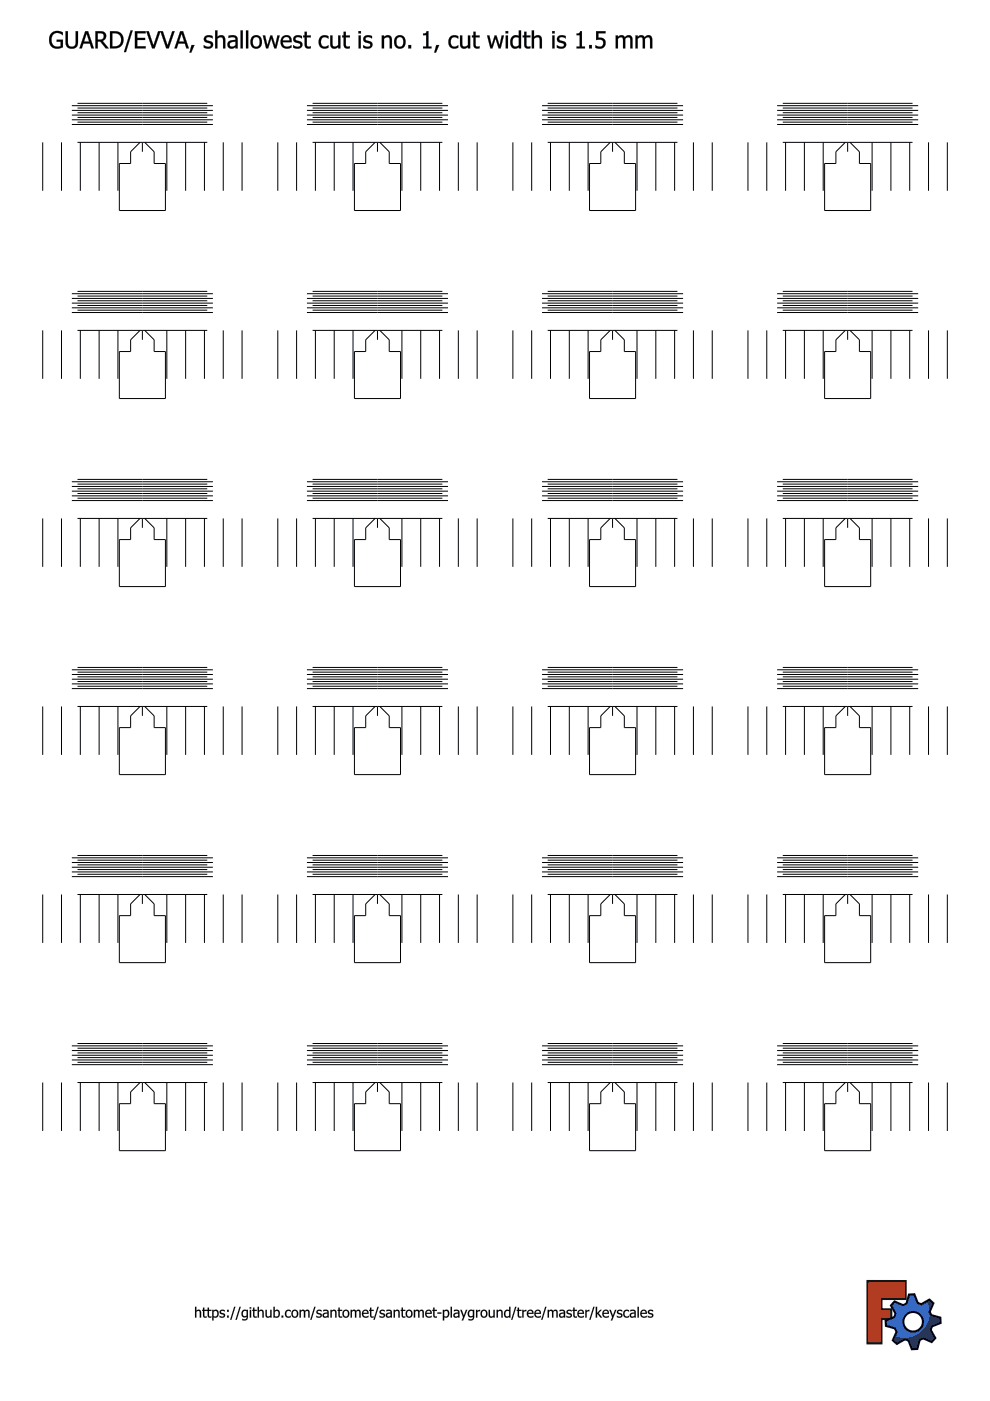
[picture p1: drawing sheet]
<svg xmlns="http://www.w3.org/2000/svg" width="210mm" height="297mm" viewBox="0 0 210 297" stroke-linecap="round" stroke-linejoin="round" font-family="sans-serif">
<g fill="#000">
<path d="M183.9 271.6h8.1v3.8h-5.1v2.2h2.1v2h-2.1v5.2h-3z" fill-rule="evenodd"/>
<path d="M189.7 275.9l-.8 .9 1 1.7-.3 .8-1.8 .7v1.1l2 .5 .3 .8-.8 1.8 .9 .7 1.7-1 .7 .3 .7 1.9 1.2-.1 .5-1.9 .7-.4 1.8 .8 .8-.8-1-1.7 .3-.8 1.8-.7v-1.1l-1.9-.6-.4-.7 .8-1.8-.8-.8-1.8 1-.7-.2-.7-1.9-1.2 .1-.5 1.9-.7 .3zM191.5 280.2a2.1 2.1 0 0 1 4.2 0 2.1 2.1 0 0 1-4.2 0z" fill-rule="evenodd"/>
</g>
<path d="M183.9 271.6h8.1v3.8h-5.1v2.2h2.1v2h-2.1v5.2h-3z" fill="none" stroke="#370700" stroke-width=".45"/>
<g fill="none" stroke="#000137" stroke-width=".45">
<path d="M189.7 275.9l1.8 .8 .7-.3 .5-1.9 1.2-.1 .7 1.9 .7 .2 1.8-1 .8 .8-.8 1.8 .4 .7 1.9 .6v1.1l-1.8 .7-.3 .8 1 1.7-.8 .8-1.8-.8-.7 .4-.5 1.9-1.2 .1-.7-1.9-.7-.3-1.7 1-.9-.7 .8-1.8-.3-.8-2-.5v-1.1l1.8-.7 .3-.8-1-1.7z"/>
<circle cx="193.6" cy="280.2" r="2.08"/>
</g>
<g fill="none" stroke="#000" stroke-width=".21">
<path d="M9.1 30.2v10.2M13 30.2v10.2M15.2 22.4h29.9M15.2 23.4h29.9M15.2 24.4h29.9M15.2 25.4h29.9M15.2 26.4h29.9M16.4 30.2h27.5M16.4 21.9h27.5M16.4 22.9h27.5M16.4 23.9h27.5M16.4 24.9h27.5"/>
<path d="M16.4 25.9h27.5M17 30.2v10.2M21 30.2v10.2M25 30.2v10.2M29.7 30.2l-2 2v2.5h-2.4v9.9h9.8v-9.9h-2.4v-2.5l-2-2M30.2 30.2v2M35.4 30.2v10.2M39.4 30.2v10.2M43.3 30.2v10.2M47.3 30.2v10.2M51.3 30.2v10.2M58.9 30.2v10.2"/>
<path d="M62.9 30.2v10.2M65.1 22.4h29.9M65.1 23.4h29.9M65.1 24.4h29.9M65.1 25.4h29.9M65.1 26.4h29.9M66.3 30.2h27.5M66.3 21.9h27.5M66.3 22.9h27.5M66.3 23.9h27.5M66.3 24.9h27.5M66.3 25.9h27.5"/>
<path d="M66.9 30.2v10.2M70.9 30.2v10.2M74.8 30.2v10.2M79.5 30.2l-2 2v2.5h-2.4v9.9h9.8v-9.9h-2.4v-2.5l-2-2M80 30.2v2M85.2 30.2v10.2M89.2 30.2v10.2M93.2 30.2v10.2M97.2 30.2v10.2M101.2 30.2v10.2M108.7 30.2v10.2M112.7 30.2v10.2"/>
<path d="M114.9 22.4h29.9M114.9 23.4h29.9M114.9 24.4h29.9M114.9 25.4h29.9M114.9 26.4h29.9M116.1 30.2h27.5M116.1 21.9h27.5M116.1 22.9h27.5M116.1 23.9h27.5M116.1 24.9h27.5M116.1 25.9h27.5M116.7 30.2v10.2"/>
<path d="M120.7 30.2v10.2M124.7 30.2v10.2M129.4 30.2l-2 2v2.5h-2.4v9.9h9.8v-9.9h-2.4v-2.5l-2-2M129.9 30.2v2M135.1 30.2v10.2M139 30.2v10.2M143 30.2v10.2M147 30.2v10.2M151 30.2v10.2M158.6 30.2v10.2M162.6 30.2v10.2M164.8 22.4h29.9"/>
<path d="M164.8 23.4h29.9M164.8 24.4h29.9M164.8 25.4h29.9M164.8 26.4h29.9M166 30.2h27.5M166 21.9h27.5M166 22.9h27.5M166 23.9h27.5M166 24.9h27.5M166 25.9h27.5M166.6 30.2v10.2M170.6 30.2v10.2"/>
<path d="M174.5 30.2v10.2M179.2 30.2l-2 2v2.5h-2.4v9.9h9.8v-9.9h-2.4v-2.5l-2-2M179.7 30.2v2M184.9 30.2v10.2M188.9 30.2v10.2M192.9 30.2v10.2M196.9 30.2v10.2M200.9 30.2v10.2M9.1 70v10.3M13 70v10.3M15.2 62.3h29.9M15.2 63.3h29.9"/>
<path d="M15.2 64.3h29.9M15.2 65.3h29.9M15.2 66.3h29.9M16.4 70h27.5M16.4 61.8h27.5M16.4 62.8h27.5M16.4 63.8h27.5M16.4 64.8h27.5M16.4 65.8h27.5M17 70v10.3M21 70v10.3M25 70v10.3"/>
<path d="M29.7 70l-2 2v2.5h-2.4v10h9.8v-10h-2.4v-2.5l-2-2M30.2 70v2M35.4 70v10.3M39.4 70v10.3M43.3 70v10.3M47.3 70v10.3M51.3 70v10.3M58.9 70v10.3M62.9 70v10.3M65.1 62.3h29.9M65.1 63.3h29.9M65.1 64.3h29.9"/>
<path d="M65.1 65.3h29.9M65.1 66.3h29.9M66.3 70h27.5M66.3 61.8h27.5M66.3 62.8h27.5M66.3 63.8h27.5M66.3 64.8h27.5M66.3 65.8h27.5M66.9 70v10.3M70.9 70v10.3M74.8 70v10.3M79.5 70l-2 2v2.5h-2.4v10h9.8v-10h-2.4v-2.5l-2-2"/>
<path d="M80 70v2M85.2 70v10.3M89.2 70v10.3M93.2 70v10.3M97.2 70v10.3M101.2 70v10.3M108.7 70v10.3M112.7 70v10.3M114.9 62.3h29.9M114.9 63.3h29.9M114.9 64.3h29.9M114.9 65.3h29.9"/>
<path d="M114.9 66.3h29.9M116.1 70h27.5M116.1 61.8h27.5M116.1 62.8h27.5M116.1 63.8h27.5M116.1 64.8h27.5M116.1 65.8h27.5M116.7 70v10.3M120.7 70v10.3M124.7 70v10.3M129.4 70l-2 2v2.5h-2.4v10h9.8v-10h-2.4v-2.5l-2-2M129.9 70v2"/>
<path d="M135.1 70v10.3M139 70v10.3M143 70v10.3M147 70v10.3M151 70v10.3M158.6 70v10.3M162.6 70v10.3M164.8 62.3h29.9M164.8 63.3h29.9M164.8 64.3h29.9M164.8 65.3h29.9M164.8 66.3h29.9"/>
<path d="M166 70h27.5M166 61.8h27.5M166 62.8h27.5M166 63.8h27.5M166 64.8h27.5M166 65.8h27.5M166.6 70v10.3M170.6 70v10.3M174.5 70v10.3M179.2 70l-2 2v2.5h-2.4v10h9.8v-10h-2.4v-2.5l-2-2M179.7 70v2M184.9 70v10.3"/>
<path d="M188.9 70v10.3M192.9 70v10.3M196.9 70v10.3M200.9 70v10.3M9.1 109.9v10.3M13 109.9v10.3M15.2 102.1h29.9M15.2 103.1h29.9M15.2 104.1h29.9M15.2 105.1h29.9M15.2 106.1h29.9M16.4 109.9h27.5"/>
<path d="M16.4 101.6h27.5M16.4 102.6h27.5M16.4 103.6h27.5M16.4 104.6h27.5M16.4 105.6h27.5M17 109.9v10.3M21 109.9v10.3M25 109.9v10.3M29.7 109.9l-2 2v2.5h-2.4v10h9.8v-10h-2.4v-2.5l-2-2M30.2 109.9v2M35.4 109.9v10.3M39.4 109.9v10.3"/>
<path d="M43.3 109.9v10.3M47.3 109.9v10.3M51.3 109.9v10.3M58.9 109.9v10.3M62.9 109.9v10.3M65.1 102.1h29.9M65.1 103.1h29.9M65.1 104.1h29.9M65.1 105.1h29.9M65.1 106.1h29.9M66.3 109.9h27.5M66.3 101.6h27.5"/>
<path d="M66.3 102.6h27.5M66.3 103.6h27.5M66.3 104.6h27.5M66.3 105.6h27.5M66.9 109.9v10.3M70.9 109.9v10.3M74.8 109.9v10.3M79.5 109.9l-2 2v2.5h-2.4v10h9.8v-10h-2.4v-2.5l-2-2M80 109.9v2M85.2 109.9v10.3M89.2 109.9v10.3M93.2 109.9v10.3"/>
<path d="M97.2 109.9v10.3M101.2 109.9v10.3M108.7 109.9v10.3M112.7 109.9v10.3M114.9 102.1h29.9M114.9 103.1h29.9M114.9 104.1h29.9M114.9 105.1h29.9M114.9 106.1h29.9M116.1 109.9h27.5M116.1 101.6h27.5M116.1 102.6h27.5"/>
<path d="M116.1 103.6h27.5M116.1 104.6h27.5M116.1 105.6h27.5M116.7 109.9v10.3M120.7 109.9v10.3M124.7 109.9v10.3M129.4 109.9l-2 2v2.5h-2.4v10h9.8v-10h-2.4v-2.5l-2-2M129.9 109.9v2M135.1 109.9v10.3M139 109.9v10.3M143 109.9v10.3M147 109.9v10.3"/>
<path d="M151 109.9v10.3M158.6 109.9v10.3M162.6 109.9v10.3M164.8 102.1h29.9M164.8 103.1h29.9M164.8 104.1h29.9M164.8 105.1h29.9M164.8 106.1h29.9M166 109.9h27.5M166 101.6h27.5M166 102.6h27.5M166 103.6h27.5"/>
<path d="M166 104.6h27.5M166 105.6h27.5M166.6 109.9v10.3M170.6 109.9v10.3M174.5 109.9v10.3M179.2 109.9l-2 2v2.5h-2.4v10h9.8v-10h-2.4v-2.5l-2-2M179.7 109.9v2M184.9 109.9v10.3M188.9 109.9v10.3M192.9 109.9v10.3M196.9 109.9v10.3M200.9 109.9v10.3"/>
<path d="M9.1 149.8v10.2M13 149.8v10.2M15.2 142h29.9M15.2 143h29.9M15.2 144h29.9M15.2 145h29.9M15.2 146h29.9M16.4 149.8h27.5M16.4 141.5h27.5M16.4 142.5h27.5M16.4 143.5h27.5M16.4 144.5h27.5"/>
<path d="M16.4 145.5h27.5M17 149.8v10.2M21 149.8v10.2M25 149.8v10.2M29.7 149.8l-2 2v2.5h-2.4v9.9h9.8v-9.9h-2.4v-2.5l-2-2M30.2 149.8v2M35.4 149.8v10.2M39.4 149.8v10.2M43.3 149.8v10.2M47.3 149.8v10.2M51.3 149.8v10.2M58.9 149.8v10.2"/>
<path d="M62.9 149.8v10.2M65.1 142h29.9M65.1 143h29.9M65.1 144h29.9M65.1 145h29.9M65.1 146h29.9M66.3 149.8h27.5M66.3 141.5h27.5M66.3 142.5h27.5M66.3 143.5h27.5M66.3 144.5h27.5M66.3 145.5h27.5"/>
<path d="M66.9 149.8v10.2M70.9 149.8v10.2M74.8 149.8v10.2M79.5 149.8l-2 2v2.5h-2.4v9.9h9.8v-9.9h-2.4v-2.5l-2-2M80 149.8v2M85.2 149.8v10.2M89.2 149.8v10.2M93.2 149.8v10.2M97.2 149.8v10.2M101.2 149.8v10.2M108.7 149.8v10.2M112.7 149.8v10.2"/>
<path d="M114.9 142h29.9M114.9 143h29.9M114.9 144h29.9M114.9 145h29.9M114.9 146h29.9M116.1 149.8h27.5M116.1 141.5h27.5M116.1 142.5h27.5M116.1 143.5h27.5M116.1 144.5h27.5M116.1 145.5h27.5M116.7 149.8v10.2"/>
<path d="M120.7 149.8v10.2M124.7 149.8v10.2M129.4 149.8l-2 2v2.5h-2.4v9.9h9.8v-9.9h-2.4v-2.5l-2-2M129.9 149.8v2M135.1 149.8v10.2M139 149.8v10.2M143 149.8v10.2M147 149.8v10.2M151 149.8v10.2M158.6 149.8v10.2M162.6 149.8v10.2M164.8 142h29.9"/>
<path d="M164.8 143h29.9M164.8 144h29.9M164.8 145h29.9M164.8 146h29.9M166 149.8h27.5M166 141.5h27.5M166 142.5h27.5M166 143.5h27.5M166 144.5h27.5M166 145.5h27.5M166.6 149.8v10.2M170.6 149.8v10.2"/>
<path d="M174.5 149.8v10.2M179.2 149.8l-2 2v2.5h-2.4v9.9h9.8v-9.9h-2.4v-2.5l-2-2M179.7 149.8v2M184.9 149.8v10.2M188.9 149.8v10.2M192.9 149.8v10.2M196.9 149.8v10.2M200.9 149.8v10.2M9.1 189.6v10.3M13 189.6v10.3M15.2 181.9h29.9M15.2 182.9h29.9"/>
<path d="M15.2 183.9h29.9M15.2 184.9h29.9M15.2 185.9h29.9M16.4 189.6h27.5M16.4 181.4h27.5M16.4 182.4h27.5M16.4 183.4h27.5M16.4 184.4h27.5M16.4 185.4h27.5M17 189.6v10.3M21 189.6v10.3M25 189.6v10.3"/>
<path d="M29.7 189.6l-2 2v2.5h-2.4v10h9.8v-10h-2.4v-2.5l-2-2M30.2 189.6v2M35.4 189.6v10.3M39.4 189.6v10.3M43.3 189.6v10.3M47.3 189.6v10.3M51.3 189.6v10.3M58.9 189.6v10.3M62.9 189.6v10.3M65.1 181.9h29.9M65.1 182.9h29.9M65.1 183.9h29.9"/>
<path d="M65.1 184.9h29.9M65.1 185.9h29.9M66.3 189.6h27.5M66.3 181.4h27.5M66.3 182.4h27.5M66.3 183.4h27.5M66.3 184.4h27.5M66.3 185.4h27.5M66.9 189.6v10.3M70.9 189.6v10.3M74.8 189.6v10.3M79.5 189.6l-2 2v2.5h-2.4v10h9.8v-10h-2.4v-2.5l-2-2"/>
<path d="M80 189.6v2M85.2 189.6v10.3M89.2 189.6v10.3M93.2 189.6v10.3M97.2 189.6v10.3M101.2 189.6v10.3M108.7 189.6v10.3M112.7 189.6v10.3M114.9 181.9h29.9M114.9 182.9h29.9M114.9 183.9h29.9M114.9 184.9h29.9"/>
<path d="M114.9 185.9h29.9M116.1 189.6h27.5M116.1 181.4h27.5M116.1 182.4h27.5M116.1 183.4h27.5M116.1 184.4h27.5M116.1 185.4h27.5M116.7 189.6v10.3M120.7 189.6v10.3M124.7 189.6v10.3M129.4 189.6l-2 2v2.5h-2.4v10h9.8v-10h-2.4v-2.5l-2-2M129.9 189.6v2"/>
<path d="M135.1 189.6v10.3M139 189.6v10.3M143 189.6v10.3M147 189.6v10.3M151 189.6v10.3M158.6 189.6v10.3M162.6 189.6v10.3M164.8 181.9h29.9M164.8 182.9h29.9M164.8 183.9h29.9M164.8 184.9h29.9M164.8 185.9h29.9"/>
<path d="M166 189.6h27.5M166 181.4h27.5M166 182.4h27.5M166 183.4h27.5M166 184.4h27.5M166 185.4h27.5M166.6 189.6v10.3M170.6 189.6v10.3M174.5 189.6v10.3M179.2 189.6l-2 2v2.5h-2.4v10h9.8v-10h-2.4v-2.5l-2-2M179.7 189.6v2M184.9 189.6v10.3"/>
<path d="M188.9 189.6v10.3M192.9 189.6v10.3M196.9 189.6v10.3M200.9 189.6v10.3M9.1 229.5v10.3M13 229.5v10.3M15.2 221.7h29.9M15.2 222.7h29.9M15.2 223.7h29.9M15.2 224.7h29.9M15.2 225.7h29.9M16.4 229.5h27.5"/>
<path d="M16.4 221.2h27.5M16.4 222.2h27.5M16.4 223.2h27.5M16.4 224.2h27.5M16.4 225.2h27.5M17 229.5v10.3M21 229.5v10.3M25 229.5v10.3M29.7 229.5l-2 2v2.5h-2.4v10h9.8v-10h-2.4v-2.5l-2-2M30.2 229.5v2M35.4 229.5v10.3M39.4 229.5v10.3"/>
<path d="M43.3 229.5v10.3M47.3 229.5v10.3M51.3 229.5v10.3M58.9 229.5v10.3M62.9 229.5v10.3M65.1 221.7h29.9M65.1 222.7h29.9M65.1 223.7h29.9M65.1 224.7h29.9M65.1 225.7h29.9M66.3 229.5h27.5M66.3 221.2h27.5"/>
<path d="M66.3 222.2h27.5M66.3 223.2h27.5M66.3 224.2h27.5M66.3 225.2h27.5M66.9 229.5v10.3M70.9 229.5v10.3M74.8 229.5v10.3M79.5 229.5l-2 2v2.5h-2.4v10h9.8v-10h-2.4v-2.5l-2-2M80 229.5v2M85.2 229.5v10.3M89.2 229.5v10.3M93.2 229.5v10.3"/>
<path d="M97.2 229.5v10.3M101.2 229.5v10.3M108.7 229.5v10.3M112.7 229.5v10.3M114.9 221.7h29.9M114.9 222.7h29.9M114.9 223.7h29.9M114.9 224.7h29.9M114.9 225.7h29.9M116.1 229.5h27.5M116.1 221.2h27.5M116.1 222.2h27.5"/>
<path d="M116.1 223.2h27.5M116.1 224.2h27.5M116.1 225.2h27.5M116.7 229.5v10.3M120.7 229.5v10.3M124.7 229.5v10.3M129.4 229.5l-2 2v2.5h-2.4v10h9.8v-10h-2.4v-2.5l-2-2M129.9 229.5v2M135.1 229.5v10.3M139 229.5v10.3M143 229.5v10.3M147 229.5v10.3"/>
<path d="M151 229.5v10.3M158.6 229.5v10.3M162.6 229.5v10.3M164.8 221.7h29.9M164.8 222.7h29.9M164.8 223.7h29.9M164.8 224.7h29.9M164.8 225.7h29.9M166 229.5h27.5M166 221.2h27.5M166 222.2h27.5M166 223.2h27.5"/>
<path d="M166 224.2h27.5M166 225.2h27.5M166.6 229.5v10.3M170.6 229.5v10.3M174.5 229.5v10.3M179.2 229.5l-2 2v2.5h-2.4v10h9.8v-10h-2.4v-2.5l-2-2M179.7 229.5v2M184.9 229.5v10.3M188.9 229.5v10.3M192.9 229.5v10.3M196.9 229.5v10.3M200.9 229.5v10.3"/>
</g>
<g fill="#000">
<path d="M10.9 7.1a2.09 2.09 0 0 1 2.4-.2v.6a1.42 1.42 0 0 0-1.9-.3 1.42 1.42 0 0 0-.4 1.9 1.29 1.29 0 0 0 1.9 .7v-1h-.9v-.4h1.3v1.6a1.9 1.9 0 0 1-2.4-.1 1.9 1.9 0 0 1-.3-2.5zM13.9 6.6h.5v2.3a.85 .85 0 0 0 .8 1 .85 .85 0 0 0 .9-1v-2.3h.4v2.3a1.32 1.32 0 0 1-1.3 1.4 1.32 1.32 0 0 1-1.3-1.4zM18.1 6.6h.6l1.2 3.6h-.5l-.3-1h-1.4l-.4 1h-.4zM18.4 7.1l-.6 1.7h1.1zM20.2 6.6h1a1.06 1.06 0 0 1 1.3 .8 1.06 1.06 0 0 1-.7 1.3l1.2 1.5h-.6l-1.1-1.4h-.6v1.4h-.5zM20.7 7v1.4a.88 .88 0 0 0 1.3-.8 .64 .64 0 0 0-.8-.6zM23.3 6.6h.9a1.82 1.82 0 0 1 2 1.8 1.82 1.82 0 0 1-2 1.8h-.9zM23.8 7v2.8a1.46 1.46 0 0 0 1.9-1.4 1.46 1.46 0 0 0-1.9-1.4zM27.7 6.5h.4l-1.4 4.5h-.4zM28.6 6.6h2.3v.5h-1.8v.9h1.7v.5h-1.7v1.3h1.8v.4h-2.3zM31 6.6h.5l1 3 1-3h.5l-1.2 3.6h-.5zM34 6.6h.5l1 3 1-3h.5l-1.2 3.6h-.5zM38.2 6.6h.6l1.2 3.6h-.5l-.3-1h-1.4l-.3 1h-.5zM38.5 7.1l-.6 1.7h1.2zM40.6 9.6h.6l-.7 1.5h-.3zM43.5 7.7a1.59 1.59 0 0 1 1.6 0v.5a.87 .87 0 0 0-1.4 0l.1 .3 .4 .2a.87 .87 0 0 1 1 .9 .87 .87 0 0 1-1.3 .7l-.7-.2v-.5a1.05 1.05 0 0 0 1.5 0 .7 .7 0 0 0-.9-.6 .75 .75 0 0 1-.6-.5 .75 .75 0 0 1 .3-.8zM45.6 6.5h.5v1.3a.93 .93 0 0 1 1.1-.3 .93 .93 0 0 1 .6 1v1.7h-.5v-1.5a.66 .66 0 0 0-.4-.8 .66 .66 0 0 0-.8 .3v2h-.5zM48.8 9.1a.57 .57 0 0 0 .2 .8 .57 .57 0 0 0 .8-.2l.1-.1v-.8zM48.4 7.6l.7-.1a.97 .97 0 0 1 1.3 .9v1.8h-.5v-.2a.93 .93 0 0 1-1.6-.2 .93 .93 0 0 1 1-1.3h.6a.71 .71 0 0 0-.4-.7 .71 .71 0 0 0-.7 .2l-.4 .1zM51 6.5h.5v3.7h-.5zM52.2 6.5h.4v3.7h-.4zM53.4 7.8a1.27 1.27 0 0 1 1.6-.1 1.27 1.27 0 0 1 .5 1.5 1.25 1.25 0 0 1-1.6 1.1 1.25 1.25 0 0 1-.8-1.7zM53.8 8.1a1.18 1.18 0 0 0 .5 1.8 1.1 1.1 0 0 0 .8-1 1.1 1.1 0 0 0-.8-1.1zM55.7 7.5h.5l.5 2.1 .6-2.1h.4l.7 2.1 .4-2.1h.5l-.7 2.7h-.4l-.7-2-.7 2h-.4zM59.8 7.8a1.16 1.16 0 0 1 1.5-.2 1.16 1.16 0 0 1 .5 1.3h-1.8a1.07 1.07 0 0 0 .7 .9 1.07 1.07 0 0 0 1.1-.2v.5a1.49 1.49 0 0 1-2-.2 1.49 1.49 0 0 1 0-2.1zM60.2 8l-.2 .6h1.4a.69 .69 0 0 0-.4-.7 .69 .69 0 0 0-.8 .1zM62.4 7.7a1.59 1.59 0 0 1 1.6 0v.5a.87 .87 0 0 0-1.4 0l.1 .3 .4 .2a.87 .87 0 0 1 1 .9 .87 .87 0 0 1-1.2 .7l-.7-.2v-.5a1.05 1.05 0 0 0 1.4 0 .7 .7 0 0 0-.8-.6 .75 .75 0 0 1-.6-.5 .75 .75 0 0 1 .2-.8zM64.6 6.7h.4v.8h.9v.4h-.9v1.3a.53 .53 0 0 0 .2 .6 .53 .53 0 0 0 .7 0v.4a.87 .87 0 0 1-1.3-.8v-1.5h-.3v-.4h.3zM67.9 7.8a1.42 1.42 0 0 1 1.7-.1v.5a.98 .98 0 0 0-1.3-.1 .98 .98 0 0 0-.2 1.3 .91 .91 0 0 0 1.5 .2v.5a1.4 1.4 0 0 1-1.8-.2 1.4 1.4 0 0 1-.1-1.8zM70 7.5h.5v1.6a.66 .66 0 0 0 .4 .8 .66 .66 0 0 0 .8-.3v-2.1h.5v2.7h-.5v-.3a.92 .92 0 0 1-1.1 .4 .92 .92 0 0 1-.6-1zM72.9 6.7h.4v.8h.9v.4h-.9v1.3a.53 .53 0 0 0 .2 .6 .53 .53 0 0 0 .7 0v.4a.87 .87 0 0 1-1.3-.8v-1.5h-.3v-.4h.3zM76 7.5h.5v2.7h-.5zM76 6.6h.5v.5h-.5zM77.3 7.7a1.59 1.59 0 0 1 1.6 0l-.1 .5a.87 .87 0 0 0-1.3 0l.1 .3 .4 .2a.87 .87 0 0 1 1 .9 .87 .87 0 0 1-1.3 .7l-.7-.2v-.5a1.05 1.05 0 0 0 1.5 0 .7 .7 0 0 0-.9-.6 .75 .75 0 0 1-.6-.5 .75 .75 0 0 1 .3-.8zM81 7.5h.4v.3a.93 .93 0 0 1 1.1-.3 .93 .93 0 0 1 .6 1v1.7h-.5v-1.5a.66 .66 0 0 0-.3-.8 .66 .66 0 0 0-.9 .3v2h-.4zM83.9 7.8a1.27 1.27 0 0 1 1.6-.1 1.27 1.27 0 0 1 .5 1.5 1.25 1.25 0 0 1-1.6 1.1 1.25 1.25 0 0 1-.8-1.7zM84.2 8.1a1.18 1.18 0 0 0 .6 1.8 1.1 1.1 0 0 0 .7-1 1.1 1.1 0 0 0-.7-1.1zM86.6 9.6h.6v.6h-.6zM89.7 7.1l.6-.1 .2-.4h.3v3.3h.7v.3h-1.8v-.3h.7v-2.5h-.7zM92.5 9.6h.6l-.7 1.5h-.3zM95.4 7.8a1.42 1.42 0 0 1 1.8-.1v.5a.98 .98 0 0 0-1.4-.1 .98 .98 0 0 0-.2 1.3 .91 .91 0 0 0 1.6 .2v.5a1.4 1.4 0 0 1-1.8-.2 1.4 1.4 0 0 1-.2-1.8zM97.5 7.5h.5v1.6a.66 .66 0 0 0 .4 .8 .66 .66 0 0 0 .8-.3v-2.1h.5v2.7h-.5v-.3a.92 .92 0 0 1-1.1 .4 .92 .92 0 0 1-.6-1zM100.4 6.7h.4v.8h.9v.4h-.9v1.3a.53 .53 0 0 0 .2 .6 .53 .53 0 0 0 .7 0v.4a.87 .87 0 0 1-1.3-.8v-1.5h-.3v-.4h.3zM103.3 7.5h.5l.4 2.1 .7-2.1h.4l.6 2.1 .5-2.1h.4l-.7 2.7h-.4l-.6-2-.7 2h-.4zM107.2 7.5h.5v2.7h-.5zM107.2 6.6h.5v.5h-.5zM108.6 7.7a1.13 1.13 0 0 1 1.4-.1v-1.1h.5v3.7h-.5v-.2a1.08 1.08 0 0 1-1.3 .2 1.08 1.08 0 0 1-.5-1.3l.1-.6zM108.9 8.1a1.15 1.15 0 0 0 .4 1.8l.7-.3v-1.6l-.6-.1zM111.1 6.7h.5v.8h.8v.4h-.8v1.3a.53 .53 0 0 0 .2 .6 .53 .53 0 0 0 .6 0v.4a.87 .87 0 0 1-1.3-.8v-1.5h-.3v-.4h.3zM112.8 6.5h.4v1.3a.93 .93 0 0 1 1.1-.3 .93 .93 0 0 1 .6 1v1.7h-.5v-1.5a.66 .66 0 0 0-.3-.8 .66 .66 0 0 0-.9 .3v2h-.4zM117.1 7.5h.5v2.7h-.5zM117.1 6.6h.5v.5h-.5zM118.4 7.7a1.59 1.59 0 0 1 1.5 0v.5a.87 .87 0 0 0-1.3 0v.3l.5 .2a.87 .87 0 0 1 .9 .9 .87 .87 0 0 1-1.2 .7l-.7-.2v-.5a1.05 1.05 0 0 0 1.5 0 .7 .7 0 0 0-.9-.6 .75 .75 0 0 1-.6-.5 .75 .75 0 0 1 .3-.8zM122.3 7.1l.5-.1 .2-.4h.4v3.3h.6v.3h-1.7v-.3h.6v-2.5h-.6zM124.9 9.6h.6v.6h-.6zM126.4 6.6h2v.5h-1.5v.9a1.22 1.22 0 0 1 1.5 1.4 1.22 1.22 0 0 1-1.9 .8l-.3-.1v-.5a.93 .93 0 0 0 1.2 .2 .93 .93 0 0 0 .5-1 1.23 1.23 0 0 0-1.5-.3zM130.6 7.5h.4v.3a.84 .84 0 0 1 1.5 .1 .87 .87 0 0 1 1-.4 .87 .87 0 0 1 .6 1v1.7h-.5v-1.5a.57 .57 0 0 0-.4-.8 .57 .57 0 0 0-.6 .6v1.7h-.5v-1.5a.59 .59 0 0 0-.3-.8 .59 .59 0 0 0-.8 .3v2h-.4zM134.7 7.5h.5v.3a.84 .84 0 0 1 1.5 .1 .87 .87 0 0 1 1-.4 .87 .87 0 0 1 .6 1v1.7h-.5v-1.5a.57 .57 0 0 0-.4-.8 .57 .57 0 0 0-.7 .6v1.7h-.4v-1.5a.59 .59 0 0 0-.3-.8 .59 .59 0 0 0-.8 .3v2h-.5z"/>
<path d="M10.9 7v.1a1.65 1.65 0 0 1 1.6-.5l.8 .3v.6a1.42 1.42 0 0 0-1.9-.2 1.42 1.42 0 0 0-.3 1.9l.2 .3a1.41 1.41 0 0 0 1.6 .3v-1l-.9 .1v-.5h1.4v1.6l-.6 .2a1.79 1.79 0 0 1-2-.4 1.79 1.79 0 0 1-.4-1.9zM10.9 7.1a2.33 2.33 0 0 0 0 2.7 2.2 2.2 0 0 0 2.4 .2v-1.6h-1.3v.4h.9v1l-.2 .1a1.42 1.42 0 0 1-1.5-.4 1.61 1.61 0 0 1 .9-2.5l.6 .1 .6 .4v-.6l-.7-.3a1.86 1.86 0 0 0-1.7 .5zM13.9 6.6h.5v2.3a.84 .84 0 0 0 .5 .9 .84 .84 0 0 0 1-.2l.1-3h.6v2.3a1.34 1.34 0 0 1-1.4 1.4 1.34 1.34 0 0 1-1.3-1.4zM13.9 6.6v2.5l.4 .9a1.6 1.6 0 0 0 1.9 0l.3-.9v-2.5h-.4v2.3a.87 .87 0 0 1-.5 1 .87 .87 0 0 1-1.1-.3l-.1-.5v-2.5zM18.1 6.6h.6l1.2 3.7h-.5l-.3-1.1h-1.4l-.3 1.1h-.6zM18.1 6.6l-1.2 3.6h.4l.4-1h1.4l.3 1h.5l-1.2-3.6zM18.3 7.1l-.5 1.7h1.1zM18.4 7l.6 1.8h-1.2zM20.2 6.6h1.3l.6 .2a1 1 0 0 1 .1 1.7l-.4 .2 1.3 1.6h-.7l-1.1-1.5h-.6v1.5h-.5zM20.2 6.6v3.6h.5v-1.4h.6l1.1 1.4h.6l-1.3-1.5a1.04 1.04 0 0 0 .8-1.3 1.04 1.04 0 0 0-1.3-.8zM20.7 7v1.4a.86 .86 0 0 0 1.3-.8 .61 .61 0 0 0-.8-.5zM20.7 7h.5a.69 .69 0 0 1 .8 .4 .69 .69 0 0 1-.2 .8l-.3 .2h-.8zM23.3 6.6h.9a1.85 1.85 0 0 1 2 1.8 1.85 1.85 0 0 1-2 1.9h-.9zM23.3 6.6v3.6h1.4l.7-.2a1.98 1.98 0 0 0 .1-3.1l-.8-.2zM23.8 7v2.8a1.44 1.44 0 0 0 1.9-1.4 1.44 1.44 0 0 0-1.9-1.3zM23.8 7l1.3 .2a1.58 1.58 0 0 1 .1 2.4l-.5 .2-.9 .1zM27.7 6.4h.5l-1.5 4.7h-.4zM27.7 6.5l-1.4 4.5h.4l1.4-4.5zM28.6 6.6h2.3v.5h-1.8v.9h1.7v.5h-1.7v1.3h1.8v.5h-2.3zM28.6 6.6v3.6h2.3v-.4h-1.8v-1.4h1.7v-.4l-1.7 .1v-1.1l1.8 .1v-.5zM31 6.6h.5l1 3 1-3h.6l-1.3 3.7h-.6zM31 6.6l1.3 3.6h.5l1.2-3.6h-.5l-1 3.1-1-3.1zM34 6.6h.5l1 3 1-3h.6l-1.3 3.7h-.6zM34 6.6l1.3 3.6h.5l1.2-3.6h-.5l-1 3.1-1-3.1zM38.2 6.6h.6l1.3 3.7h-.6l-.3-1.1h-1.4l-.3 1.1h-.5zM38.2 6.6l-1.2 3.6h.5l.3-1h1.4l.3 1h.5l-1.2-3.6zM38.5 7.1l-.6 1.7h1.2zM38.5 7l.6 1.8h-1.2zM40.6 9.5h.7l-.7 1.7h-.4zM40.6 9.6l-.4 1.6 .3-.1 .7-1.5zM43.5 7.7a1.58 1.58 0 0 1 1.6 0v.5a.88 .88 0 0 0-1.4 0l.1 .3 .3 .1a.91 .91 0 0 1 1.1 1 .91 .91 0 0 1-1.3 .7l-.7-.2v-.6l.8 .4 .5-.1a.44 .44 0 0 0 .1-.5 .44 .44 0 0 0-.5-.2 .82 .82 0 0 1-.8-.5 .82 .82 0 0 1 .2-.9zM43.5 7.7a.73 .73 0 0 0-.2 .8 .73 .73 0 0 0 .5 .5l.5 .1a.45 .45 0 0 1 .4 .7 .45 .45 0 0 1-.7 .1l-.8-.3v.5l.4 .1 .7 .1 .6-.2a.76 .76 0 0 0-.3-1.3l-.2-.1a.53 .53 0 0 1-.5-.2 .53 .53 0 0 1-.1-.6 1.12 1.12 0 0 1 1.3 .3v-.5a1.57 1.57 0 0 0-1.6 0zM45.6 6.4h.5v1.4a.94 .94 0 0 1 1.1-.3 .94 .94 0 0 1 .6 1v1.8h-.5l-.1-2.2a.73 .73 0 0 0-1.1 .1v2.1h-.5zM45.6 6.5v3.7h.5v-2a.68 .68 0 0 1 .8-.4 .68 .68 0 0 1 .4 .9v1.5h.5l-.1-1.7a.92 .92 0 0 0-.6-1 .92 .92 0 0 0-1 .4v-1.4zM48.8 9.1a.54 .54 0 0 0 .2 .8 .54 .54 0 0 0 .8-.2l.1-.1v-.8l-.8 .1zM48.8 9.1l1.2-.3v.8a.72 .72 0 0 1-.7 .3 .72 .72 0 0 1-.6-.5zM48.4 7.6l.7-.2a1 1 0 0 1 1.3 1v1.9h-.5v-.3l-.3 .2a.89 .89 0 0 1-1.3-.3 .89 .89 0 0 1 .4-1.2l1.2-.2v-.3a1.14 1.14 0 0 0-1.5-.1zM48.4 7.6v.5l.7-.2h.7l.2 .6h-.3a1.08 1.08 0 0 0-1.4 1.3l.2 .3a1.14 1.14 0 0 0 1.5-.2l-.1 .3h.5v-1.8l-.2-.6-.6-.3zM51 6.4h.5v3.9h-.5zM51 6.5v3.7h.5v-3.7zM52.1 6.4h.5v3.9h-.5zM52.2 6.5v3.7h.4v-3.7zM53.4 7.8a1.29 1.29 0 0 1 1.7-.2 1.29 1.29 0 0 1 .4 1.6 1.27 1.27 0 0 1-1.6 1.1 1.27 1.27 0 0 1-.8-1.7zM53.5 7.8a1.43 1.43 0 0 0-.3 1.7 1.43 1.43 0 0 0 1.5 .8 1.47 1.47 0 0 0 .8-1.6 1.47 1.47 0 0 0-1.2-1.2zM53.8 8.1a1.16 1.16 0 0 0 .5 1.8 1.08 1.08 0 0 0 .7-1 1.08 1.08 0 0 0-.7-1zM53.8 8.1a.79 .79 0 0 1 .9-.2 .79 .79 0 0 1 .4 1 .81 .81 0 0 1-.8 1.1 .81 .81 0 0 1-.7-1.1zM55.7 7.5h.5l.5 2.1 .6-2.1h.4l.7 2.1 .4-2.1h.5l-.7 2.8h-.4l-.7-2.1-.6 2.1h-.5zM55.7 7.5l.7 2.7h.4l.7-2.1 .7 2.1h.4l.7-2.7h-.5l-.4 2.2-.7-2.2h-.4l-.6 2.2-.5-2.2zM59.8 7.8a1.18 1.18 0 0 1 1.5-.3 1.18 1.18 0 0 1 .5 1.5l-1.8-.1a1.05 1.05 0 0 0 .7 .9 1.05 1.05 0 0 0 1.1-.2v.5a1.64 1.64 0 0 1-2.2-.6l-.1-.9zM59.9 7.9a1.42 1.42 0 0 0-.3 1.8 1.42 1.42 0 0 0 1.8 .5l.4-.1v-.5l-.4 .2a.93 .93 0 0 1-1 0 .93 .93 0 0 1-.4-.9h1.8a1.14 1.14 0 0 0-.5-1.3 1.14 1.14 0 0 0-1.4 .3zM60.2 8l-.2 .6h1.4a.67 .67 0 0 0-.4-.7 .67 .67 0 0 0-.8 .2zM60.2 8a.79 .79 0 0 1 1.1 0l.1 .6h-1.5zM62.4 7.7a1.58 1.58 0 0 1 1.6 0v.5a.88 .88 0 0 0-1.3 0v.3l.3 .1a.91 .91 0 0 1 1.1 1 .91 .91 0 0 1-1.2 .7l-.8-.2v-.6l.8 .4 .6-.1a.44 .44 0 0 0 .1-.5 .44 .44 0 0 0-.6-.2 .82 .82 0 0 1-.8-.5 .82 .82 0 0 1 .2-.9zM62.5 7.7a.73 .73 0 0 0-.3 .8 .73 .73 0 0 0 .6 .5l.4 .1a.45 .45 0 0 1 .4 .7 .45 .45 0 0 1-.7 .1l-.7-.3v.5l.4 .1 .6 .1 .6-.2a.76 .76 0 0 0-.3-1.3l-.1-.1a.53 .53 0 0 1-.6-.2 .53 .53 0 0 1 0-.6 1.12 1.12 0 0 1 1.2 .3v-.5a1.57 1.57 0 0 0-1.5 0zM64.6 6.7h.5l-.1 .8h.9v.4h-.9l.1 1.3a.53 .53 0 0 0 .2 .6 .53 .53 0 0 0 .6 0v.4a.9 .9 0 0 1-1.3-.8v-1.5h-.3v-.4h.3zM64.6 6.7v.9l-.3-.1v.4h.3v1.5a.85 .85 0 0 0 1.3 .8v-.4l-.5 .1-.3-.3-.1-1.7h.9v-.4l-.9 .1v-.9zM67.9 7.8a1.44 1.44 0 0 1 1.8-.1v.5a.97 .97 0 0 0-1.4 0 .97 .97 0 0 0 0 1.4 .97 .97 0 0 0 1.4 0v.5l-.4 .1a1.36 1.36 0 0 1-1.5-.4 1.36 1.36 0 0 1-.2-1.5zM67.9 7.9a1.4 1.4 0 0 0-.2 1.6 1.4 1.4 0 0 0 1.5 .7l.4-.1v-.5a.99 .99 0 0 1-1.6-.5 .99 .99 0 0 1 1.2-1.2l.4 .3v-.5a1.39 1.39 0 0 0-1.7 .2zM70 7.5h.5l.1 2.2a.72 .72 0 0 0 1.1-.2v-2h.5v2.8h-.5v-.4a.94 .94 0 0 1-1.1 .4 .94 .94 0 0 1-.6-1zM70 7.5l.1 1.8a.91 .91 0 0 0 .5 1 .91 .91 0 0 0 1.1-.4v.3h.5v-2.7h-.5v2.1a.68 .68 0 0 1-.8 .3 .68 .68 0 0 1-.4-.8v-1.6zM72.8 6.7h.5v.8h.9v.4h-.9v1.3a.53 .53 0 0 0 .2 .6 .53 .53 0 0 0 .7 0v.4a.9 .9 0 0 1-1.4-.8l.1-1.5h-.4v-.4h.4zM72.9 6.7v.9l-.3-.1v.4h.3v1.5a.85 .85 0 0 0 1.3 .8v-.4l-.6 .1-.3-.3v-1.7h.9v-.4l-.9 .1v-.9zM76 7.5h.5v2.8h-.5zM76 7.5v2.7h.5v-2.7zM76 6.6h.6v.5h-.6zM76 6.6v.5h.5v-.5zM77.3 7.7a1.58 1.58 0 0 1 1.6 0l-.1 .5a.88 .88 0 0 0-1.3 0l.1 .3 .3 .1a.91 .91 0 0 1 1.1 1 .91 .91 0 0 1-1.3 .7l-.7-.2v-.6l.8 .4 .5-.1a.44 .44 0 0 0 .1-.5 .44 .44 0 0 0-.5-.2 .82 .82 0 0 1-.8-.5 .82 .82 0 0 1 .2-.9zM77.3 7.7a.73 .73 0 0 0-.2 .8 .73 .73 0 0 0 .5 .5l.5 .1a.45 .45 0 0 1 .4 .7 .45 .45 0 0 1-.7 .1l-.8-.3v.5l.4 .1 .7 .1 .6-.2a.76 .76 0 0 0-.3-1.3l-.2-.1a.53 .53 0 0 1-.6-.2 .53 .53 0 0 1 0-.6 1.12 1.12 0 0 1 1.2 .3l.1-.5a1.57 1.57 0 0 0-1.6 0zM80.9 7.5h.5v.3a.94 .94 0 0 1 1.1-.3 .94 .94 0 0 1 .6 1v1.8h-.5v-2.2a.73 .73 0 0 0-1.2 .1v2.1h-.5zM81 7.5v2.7h.4v-2a.68 .68 0 0 1 .9-.4 .68 .68 0 0 1 .4 .9l-.1 1.5h.5v-1.7a.92 .92 0 0 0-.6-1 .92 .92 0 0 0-1.1 .4v-.4zM83.9 7.8a1.29 1.29 0 0 1 1.6-.2 1.29 1.29 0 0 1 .5 1.6 1.27 1.27 0 0 1-1.6 1.1 1.27 1.27 0 0 1-.8-1.7zM83.9 7.8a1.43 1.43 0 0 0-.2 1.7 1.43 1.43 0 0 0 1.4 .8 1.47 1.47 0 0 0 .9-1.6 1.47 1.47 0 0 0-1.2-1.2zM84.2 8.1a1.16 1.16 0 0 0 .6 1.8 1.08 1.08 0 0 0 .7-1 1.08 1.08 0 0 0-.7-1zM84.2 8.1a.79 .79 0 0 1 1-.2 .79 .79 0 0 1 .3 1 .81 .81 0 0 1-.7 1.1 .81 .81 0 0 1-.8-1.1zM86.6 9.5h.6v.8h-.6zM86.6 9.6v.6h.6v-.6zM89.7 7.1a.59 .59 0 0 0 .8-.5h.4l-.1 3.3h.7v.4h-1.8v-.4h.7v-2.5l-.7 .1zM89.7 7.1v.3h.7v2.5h-.7v.3h1.8v-.3h-.7v-3.3h-.3a.53 .53 0 0 1-.8 .5zM92.5 9.5h.7l-.8 1.7h-.4zM92.5 9.6l-.4 1.6 .3-.1 .7-1.5zM95.4 7.8a1.44 1.44 0 0 1 1.8-.1v.5a.97 .97 0 0 0-1.4 0 .97 .97 0 0 0 0 1.4 .97 .97 0 0 0 1.4 0v.5l-.4 .1a1.36 1.36 0 0 1-1.5-.4 1.36 1.36 0 0 1-.1-1.5zM95.5 7.9a1.4 1.4 0 0 0-.3 1.6 1.4 1.4 0 0 0 1.5 .7l.5-.1-.1-.5a.99 .99 0 0 1-1.6-.5 .99 .99 0 0 1 1.2-1.2l.5 .3-.1-.5a1.39 1.39 0 0 0-1.6 .2zM97.5 7.5h.5l.1 2.2a.72 .72 0 0 0 1.1-.2v-2h.5v2.8h-.5v-.4a.94 .94 0 0 1-1.1 .4 .94 .94 0 0 1-.6-1zM97.5 7.5l.1 1.8a.91 .91 0 0 0 .6 1 .91 .91 0 0 0 1-.4v.3h.5v-2.7h-.5v2.1a.68 .68 0 0 1-.8 .3 .68 .68 0 0 1-.4-.8v-1.6zM100.4 6.7h.5l-.1 .8h.9v.4h-.9l.1 1.3a.53 .53 0 0 0 .2 .6 .53 .53 0 0 0 .6 0v.4a.9 .9 0 0 1-1.3-.8v-1.5h-.4v-.4h.4zM100.4 6.7v.9l-.3-.1v.4h.3v1.5a.85 .85 0 0 0 1.3 .8v-.4l-.6 .1-.3-.3v-1.7h.9v-.4l-.9 .1v-.9zM103.3 7.5h.5l.4 2.1 .7-2.1h.4l.6 2.1 .5-2.1h.5l-.7 2.8h-.5l-.6-2.1-.7 2.1h-.4zM103.3 7.5l.7 2.7h.4l.7-2.1 .6 2.1h.4l.7-2.7h-.4l-.5 2.2-.6-2.2h-.4l-.7 2.2-.4-2.2zM107.2 7.5h.5v2.8h-.5zM107.2 7.5v2.7h.5v-2.7zM107.2 6.6h.6v.5h-.6zM107.2 6.6v.5h.5v-.5zM108.6 7.7a1.11 1.11 0 0 1 1.4-.1v-1.2h.5v3.9h-.5v-.3l-.4 .2a.88 .88 0 0 1-1.1-.2l-.3-.7a1.84 1.84 0 0 1 .3-1.5zM108.7 7.7a1.64 1.64 0 0 0 .3 2.6l.5-.1 .5-.3v.3h.5v-3.7h-.5v1.2a1.13 1.13 0 0 0-1.3 0zM108.9 8.2a1.12 1.12 0 0 0 .4 1.7l.7-.3v-1.6l-.6-.1zM108.8 8.1a.95 .95 0 0 1 1.2-.1v1.6a.79 .79 0 0 1-1 .2 .79 .79 0 0 1-.4-.9zM111.1 6.7h.5v.8h.9v.4h-.9v1.3a.53 .53 0 0 0 .2 .6 .53 .53 0 0 0 .7 0v.4a.9 .9 0 0 1-1.4-.8v-1.5h-.3v-.4h.3zM111.1 6.7l.1 .9-.4-.1v.4h.4v1.5a.85 .85 0 0 0 1.2 .8v-.4l-.5 .1-.3-.3v-1.7h.8v-.4l-.8 .1v-.9zM112.7 6.4h.5v1.4a.94 .94 0 0 1 1.1-.3 .94 .94 0 0 1 .6 1v1.8h-.5v-2.2a.73 .73 0 0 0-1.2 .1v2.1h-.5zM112.8 6.5v3.7h.4v-2a.68 .68 0 0 1 .9-.4 .68 .68 0 0 1 .4 .9l-.1 1.5h.5v-1.7a.92 .92 0 0 0-.6-1 .92 .92 0 0 0-1.1 .4v-1.4zM117.1 7.5h.5v2.8h-.5zM117.1 7.5v2.7h.5v-2.7zM117.1 6.6h.5v.5h-.5zM117.1 6.6v.5h.5v-.5zM118.4 7.7a1.58 1.58 0 0 1 1.6 0l-.1 .5a.88 .88 0 0 0-1.3 0l.1 .3 .3 .1a.91 .91 0 0 1 1.1 1 .91 .91 0 0 1-1.3 .7l-.7-.2v-.6l.8 .4 .5-.1a.44 .44 0 0 0 .1-.5 .44 .44 0 0 0-.6-.2 .82 .82 0 0 1-.8-.5 .82 .82 0 0 1 .3-.9zM118.4 7.7a.73 .73 0 0 0-.3 .8 .73 .73 0 0 0 .6 .5l.5 .1a.45 .45 0 0 1 .3 .7 .45 .45 0 0 1-.7 .1l-.7-.3v.5l.4 .1 .7 .1 .6-.2a.76 .76 0 0 0-.4-1.3l-.1-.1a.53 .53 0 0 1-.6-.2 .53 .53 0 0 1 0-.6 1.12 1.12 0 0 1 1.2 .3v-.5a1.57 1.57 0 0 0-1.5 0zM122.2 7.1a.59 .59 0 0 0 .8-.5h.4v3.3h.6v.4h-1.8v-.4h.7v-2.5l-.7 .1zM122.3 7.1v.3h.6v2.5h-.6v.3h1.7v-.3h-.6v-3.3h-.4a.53 .53 0 0 1-.7 .5zM124.9 9.5h.6v.8h-.6zM124.9 9.6v.6h.6v-.6zM126.4 6.6h2v.5h-1.5v.9a1.24 1.24 0 0 1 1.5 1.4 1.24 1.24 0 0 1-1.9 .8l-.3-.1v-.5l.5 .2a.92 .92 0 0 0 1-.1 .79 .79 0 0 0 0-1.1 .79 .79 0 0 0-1-.1h-.3zM126.4 6.6v1.9l.7-.1 .6 .2a.89 .89 0 0 1-.2 1.2 .89 .89 0 0 1-1.2-.2l-.1 .5 .7 .2a1.3 1.3 0 0 0 1.2-.3l.1-.3a1.28 1.28 0 0 0-.2-1.5l-1.2-.2v-1l1.6 .1v-.5zM130.5 7.5h.5v.3a.84 .84 0 0 1 1.5 .1 .92 .92 0 0 1 1.4-.2l.2 .6v2h-.5l-.1-2.2a.58 .58 0 0 0-.9 .1v2.1h-.5l-.1-2.2a.57 .57 0 0 0-1 .1v2.1h-.5zM130.6 7.5v2.7h.4v-2a.69 .69 0 0 1 1-.1l.1 2.1h.5l-.1-2a.7 .7 0 0 1 1.1-.1v2.1h.5v-1.7a.85 .85 0 0 0-.6-1 .85 .85 0 0 0-1 .5 .83 .83 0 0 0-.8-.5 .83 .83 0 0 0-.7 .4v-.4zM134.7 7.5h.5v.3a.84 .84 0 0 1 1.5 .1 .92 .92 0 0 1 1.4-.2l.2 .6v2h-.5l-.1-2.2a.58 .58 0 0 0-.9 .1v2.1h-.5l-.1-2.2a.57 .57 0 0 0-1 .1v2.1h-.5zM134.7 7.5v2.7h.5v-2a.69 .69 0 0 1 1-.1l.1 2.1h.4v-2a.7 .7 0 0 1 1.1-.1v2.1h.5v-1.7a.85 .85 0 0 0-.6-1 .85 .85 0 0 0-1.1 .5 .83 .83 0 0 0-.7-.5 .83 .83 0 0 0-.7 .4v-.4z"/>
<path d="M41.4 277.1h.2v.8a.56 .56 0 0 1 .7-.2 .56 .56 0 0 1 .3 .6v1.1h-.2v-1.1a.38 .38 0 0 0-.3-.4 .38 .38 0 0 0-.5 .2v1.3h-.2zM43 277.3h.3v.4h.5v.2h-.5l.1 1.1 .4 .1a.38 .38 0 0 1-.3 .3 .38 .38 0 0 1-.4-.3l-.1-1.2h-.1v-.2h.1zM44 277.3h.3v.4h.5v.2h-.5v1.1l.5 .1a.38 .38 0 0 1-.4 .3 .38 .38 0 0 1-.3-.3l-.1-1.2h-.2v-.2h.2zM45 277.7h.3v.2a.69 .69 0 0 1 .9-.1 .69 .69 0 0 1 .1 .9 .69 .69 0 0 1-1 .6v.7h-.3zM45.3 278.1v.9a.58 .58 0 0 0 .8-.3 .58 .58 0 0 0-.5-.8zM46.7 277.8l.7-.1 .3 .1v.3a.4 .4 0 0 0-.5-.2 .4 .4 0 0 0-.3 .4l.2 .1a.56 .56 0 0 1 .6 .7 .56 .56 0 0 1-.9 .2h-.3v-.4a.49 .49 0 0 0 .5 .3 .49 .49 0 0 0 .4-.4l-.3-.1a.51 .51 0 0 1-.5-.3 .51 .51 0 0 1 .1-.6zM48.1 277.7h.4v.4h-.4zM48.1 278.9h.4v.5h-.4zM49.7 277.1h.2l-.8 2.7h-.3zM50.8 277.1h.2l-.8 2.7h-.3zM51.6 278.1a.54 .54 0 0 0-.1 .8 .54 .54 0 0 0 .8 0v-.9l-.4-.1zM51.4 277.9a.68 .68 0 0 1 .9-.1l.3-.1v1.5a.81 .81 0 0 1-1.2 .7v-.3a.58 .58 0 0 0 .6 .1 .58 .58 0 0 0 .3-.6 .71 .71 0 0 1-1 0 .71 .71 0 0 1 0-.9zM53 277.7h.2v1.7h-.2zM52.9 277.2h.4v.2h-.4zM53.7 277.3h.2v.4h.5v.2h-.5l.1 1.1 .4 .1a.38 .38 0 0 1-.3 .3 .38 .38 0 0 1-.4-.3v-1.2h-.2v-.2h.2zM54.6 277.1h.3v.8a.56 .56 0 0 1 .7-.2 .56 .56 0 0 1 .3 .6v1.1h-.3v-1.1a.38 .38 0 0 0-.2-.4 .38 .38 0 0 0-.5 .2v1.3h-.3zM56.3 277.7h.3v1.1a.38 .38 0 0 0 .3 .4 .38 .38 0 0 0 .4-.3v-1.2h.3v1.7h-.3v-.2a.55 .55 0 0 1-.7 .2 .55 .55 0 0 1-.3-.6zM58.3 278.1v1a.59 .59 0 0 0 .8-.4 .59 .59 0 0 0-.5-.8zM58 277.1h.3v.8a.69 .69 0 0 1 .9-.1 .69 .69 0 0 1 .1 1 .68 .68 0 0 1-1 .5l-.3 .1zM59.7 278.9h.4v.5h-.4zM60.6 277.9a.87 .87 0 0 1 1.1-.1v.3a.59 .59 0 0 0-.9 0 .59 .59 0 0 0 0 .8 .59 .59 0 0 0 .9 .1v.3a.85 .85 0 0 1-1.2-.2 .85 .85 0 0 1 .1-1.2zM62 277.9a.79 .79 0 0 1 1 .1 .79 .79 0 0 1 0 1.1 .79 .79 0 0 1-1 .1l-.2-.7zM62.2 278.1a.58 .58 0 0 0-.1 .7 .58 .58 0 0 0 .7 .2 .58 .58 0 0 0 .1-.8 .58 .58 0 0 0-.7-.1zM63.5 277.7h.3v.2a.5 .5 0 0 1 .9 .1 .52 .52 0 0 1 .6-.3 .52 .52 0 0 1 .3 .6v1.1h-.2v-1a.34 .34 0 0 0-.3-.5 .34 .34 0 0 0-.4 .4v1.1h-.3v-1.1a.34 .34 0 0 0-.2-.4 .34 .34 0 0 0-.4 .2v1.3h-.3zM66.6 277.1h.3l-.9 2.7h-.2zM67.2 277.8l.8-.1 .2 .1v.3a.4 .4 0 0 0-.5-.2 .4 .4 0 0 0-.3 .4l.2 .1a.56 .56 0 0 1 .6 .7 .56 .56 0 0 1-.9 .2h-.2v-.4a.49 .49 0 0 0 .4 .3 .49 .49 0 0 0 .4-.4l-.2-.1a.51 .51 0 0 1-.6-.3 .51 .51 0 0 1 .1-.6zM68.7 278.7a.36 .36 0 0 0 .2 .5 .36 .36 0 0 0 .5-.3v-.4zM68.5 277.8l.2-.1a.64 .64 0 0 1 1 .5v1.2h-.3v-.2a.56 .56 0 0 1-1-.1 .56 .56 0 0 1 .6-.8h.4v-.3h-.9zM70.1 277.7h.2v.2a.56 .56 0 0 1 .7-.2 .56 .56 0 0 1 .3 .6v1.1h-.2v-1.1a.38 .38 0 0 0-.3-.4 .38 .38 0 0 0-.5 .2v1.3h-.2zM71.8 277.3h.2v.4h.5v.2h-.5l.1 1.1 .4 .1a.38 .38 0 0 1-.3 .3 .38 .38 0 0 1-.4-.3v-1.2h-.2v-.2h.2zM72.8 277.9a.79 .79 0 0 1 1.1 .1 .79 .79 0 0 1 0 1.1 .79 .79 0 0 1-1.1 .1l-.2-.7zM73 278.1a.58 .58 0 0 0-.1 .7 .58 .58 0 0 0 .8 .2 .58 .58 0 0 0 .1-.8 .58 .58 0 0 0-.8-.1zM74.3 277.7h.3v.2a.5 .5 0 0 1 .9 .1 .52 .52 0 0 1 .6-.3 .52 .52 0 0 1 .4 .6v1.1h-.3v-1a.34 .34 0 0 0-.3-.5 .34 .34 0 0 0-.4 .4v1.1h-.2v-1.1a.34 .34 0 0 0-.3-.4 .34 .34 0 0 0-.4 .2v1.3h-.3zM76.9 277.9a.7 .7 0 0 1 .9-.2 .7 .7 0 0 1 .3 .9h-1.1a.64 .64 0 0 0 .4 .5 .64 .64 0 0 0 .7-.1v.3a.9 .9 0 0 1-1.1-.2 .9 .9 0 0 1-.1-1.2zM77.2 278l-.2 .4h.9l-.2-.5zM78.5 277.3h.2v.4h.5v.2h-.5l.1 1.1 .4 .1a.38 .38 0 0 1-.3 .3 .38 .38 0 0 1-.4-.3v-1.2h-.2v-.2h.2zM80 277.1h.3l-.9 2.7h-.2zM80.6 277.8l.7-.1 .3 .1v.3a.4 .4 0 0 0-.5-.2 .4 .4 0 0 0-.3 .4l.2 .1a.56 .56 0 0 1 .6 .7 .56 .56 0 0 1-.9 .2h-.2v-.4a.49 .49 0 0 0 .4 .3 .49 .49 0 0 0 .4-.4l-.2-.1a.51 .51 0 0 1-.6-.3 .51 .51 0 0 1 .1-.6zM82.1 278.7a.36 .36 0 0 0 .2 .5 .36 .36 0 0 0 .5-.3v-.4zM81.9 277.8l.2-.1a.64 .64 0 0 1 1 .5v1.2h-.3v-.2a.56 .56 0 0 1-1-.1 .56 .56 0 0 1 .6-.8h.4v-.3h-.9zM83.5 277.7h.2v.2a.56 .56 0 0 1 .7-.2 .56 .56 0 0 1 .3 .6v1.1h-.2v-1.1a.38 .38 0 0 0-.3-.4 .38 .38 0 0 0-.5 .2v1.3h-.2zM85.2 277.3h.2v.4h.5v.2h-.5l.1 1.1 .4 .1a.38 .38 0 0 1-.3 .3 .38 .38 0 0 1-.4-.3v-1.2h-.2v-.2h.2zM86.2 277.9a.79 .79 0 0 1 1.1 .1 .79 .79 0 0 1 0 1.1 .79 .79 0 0 1-1.1 .1l-.2-.7zM86.4 278.1a.58 .58 0 0 0-.1 .7 .58 .58 0 0 0 .8 .2 .58 .58 0 0 0 .1-.8 .58 .58 0 0 0-.8-.1zM87.7 277.7h.3v.2a.5 .5 0 0 1 .9 .1 .52 .52 0 0 1 .6-.3 .52 .52 0 0 1 .4 .6v1.1h-.3v-1a.34 .34 0 0 0-.3-.5 .34 .34 0 0 0-.4 .4v1.1h-.2v-1.1a.34 .34 0 0 0-.3-.4 .34 .34 0 0 0-.4 .2v1.3h-.3zM90.3 277.9a.7 .7 0 0 1 .9-.2 .7 .7 0 0 1 .3 .9h-1.1a.64 .64 0 0 0 .4 .5 .64 .64 0 0 0 .7-.1v.3a.9 .9 0 0 1-1.1-.2 .9 .9 0 0 1-.1-1.2zM90.6 278l-.2 .4h.9l-.2-.5zM91.9 277.3h.2v.4h.5v.2h-.5l.1 1.1 .4 .1a.38 .38 0 0 1-.3 .3 .38 .38 0 0 1-.4-.3v-1.2h-.2v-.2h.2zM92.8 278.3h.8v.2h-.8zM93.9 277.7h.3v.2a.69 .69 0 0 1 .9-.1 .69 .69 0 0 1 .1 .9 .69 .69 0 0 1-1 .6v.7h-.3zM94.2 278.1v.9a.58 .58 0 0 0 .8-.3 .58 .58 0 0 0-.5-.8zM95.5 277.1h.3v2.3h-.3zM96.5 278.7a.36 .36 0 0 0 .2 .5 .36 .36 0 0 0 .4-.3v-.4zM96.3 277.8l.2-.1a.64 .64 0 0 1 .9 .5v1.2h-.3v-.2a.56 .56 0 0 1-.9-.1 .56 .56 0 0 1 .5-.8h.4v-.3h-.8zM97.6 277.7h.3l.4 1.2 .5-1.2h.3l-.9 2.3h-.3l.3-.7zM99.6 278.1a.54 .54 0 0 0-.1 .8 .54 .54 0 0 0 .8 0v-.9l-.4-.1zM99.4 277.9a.68 .68 0 0 1 .9-.1l.2-.1v1.5a.81 .81 0 0 1-1.2 .7v-.3a.58 .58 0 0 0 .6 .1 .58 .58 0 0 0 .4-.6 .71 .71 0 0 1-1 0 .71 .71 0 0 1-.1-.9zM100.9 277.7h.3v.3l.6-.3v.3l-.6 .2v1.2h-.3zM102.1 277.9a.79 .79 0 0 1 1 .1 .79 .79 0 0 1 0 1.1 .79 .79 0 0 1-1 .1l-.2-.7zM102.3 278.1a.58 .58 0 0 0-.1 .7 .58 .58 0 0 0 .7 .2 .58 .58 0 0 0 .1-.8 .58 .58 0 0 0-.7-.1zM103.6 277.7h.3v1.1a.38 .38 0 0 0 .3 .4 .38 .38 0 0 0 .4-.3v-1.2h.3v1.7h-.3v-.2a.55 .55 0 0 1-.6 .2 .55 .55 0 0 1-.4-.6zM105.3 277.7h.3v.2a.56 .56 0 0 1 .6-.2 .56 .56 0 0 1 .4 .6v1.1h-.3v-1.1a.38 .38 0 0 0-.3-.4 .38 .38 0 0 0-.4 .2v1.3h-.3zM107.1 277.9a.68 .68 0 0 1 .8-.1v-.7h.3v2.3h-.3v-.2a.69 .69 0 0 1-.9 .1 .69 .69 0 0 1-.1-1zM107.3 278.1a.56 .56 0 0 0-.2 .7 .56 .56 0 0 0 .7 .2l.1-1-.3-.1zM109.2 277.1h.3l-.9 2.7h-.2zM109.8 277.3h.2v.4h.5v.2h-.5l.1 1.1 .4 .1a.38 .38 0 0 1-.3 .3 .38 .38 0 0 1-.4-.3v-1.2h-.2v-.2h.2zM110.7 277.7h.3v.3l.6-.3v.3l-.6 .2v1.2h-.3zM111.9 277.9a.7 .7 0 0 1 .9-.2 .7 .7 0 0 1 .3 .9h-1.1a.64 .64 0 0 0 .4 .5 .64 .64 0 0 0 .7-.1v.3a.9 .9 0 0 1-1.2-.2 .9 .9 0 0 1 0-1.2zM112.1 278l-.1 .4h.8l-.2-.5zM113.5 277.9a.7 .7 0 0 1 .9-.2 .7 .7 0 0 1 .3 .9h-1.1a.64 .64 0 0 0 .4 .5 .64 .64 0 0 0 .7-.1v.3a.9 .9 0 0 1-1.2-.2 .9 .9 0 0 1 0-1.2zM113.7 278l-.1 .4h.8l-.2-.5zM115.6 277.1h.2l-.8 2.7h-.3zM116.1 277.7h.3v.2a.5 .5 0 0 1 .9 .1 .52 .52 0 0 1 .6-.3 .52 .52 0 0 1 .3 .6v1.1h-.2v-1a.34 .34 0 0 0-.3-.5 .34 .34 0 0 0-.4 .4v1.1h-.3v-1.1a.34 .34 0 0 0-.2-.4 .34 .34 0 0 0-.4 .2v1.3h-.3zM118.9 278.7a.36 .36 0 0 0 .2 .5 .36 .36 0 0 0 .4-.3v-.4zM118.7 277.8l.2-.1a.64 .64 0 0 1 .9 .5v1.2h-.3v-.2a.56 .56 0 0 1-.9-.1 .56 .56 0 0 1 .5-.8h.4v-.3h-.8zM120.3 277.8l.7-.1 .2 .1v.3a.4 .4 0 0 0-.5-.2 .4 .4 0 0 0-.3 .4l.2 .1a.56 .56 0 0 1 .6 .7 .56 .56 0 0 1-.9 .2h-.2v-.4a.49 .49 0 0 0 .5 .3 .49 .49 0 0 0 .4-.4l-.3-.1a.51 .51 0 0 1-.5-.3 .51 .51 0 0 1 .1-.6zM121.5 277.3h.3v.4h.5v.2h-.5l.1 1.1 .4 .1a.38 .38 0 0 1-.3 .3 .38 .38 0 0 1-.4-.3l-.1-1.2h-.1v-.2h.1zM122.6 277.9a.7 .7 0 0 1 .9-.2 .7 .7 0 0 1 .3 .9h-1.1a.64 .64 0 0 0 .4 .5 .64 .64 0 0 0 .7-.1v.3a.9 .9 0 0 1-1.2-.2 .9 .9 0 0 1 0-1.2zM122.8 278l-.1 .4h.8l-.2-.5zM124.1 277.7h.3v.3l.6-.3v.3l-.6 .2v1.2h-.3zM125.8 277.1h.2l-.8 2.7h-.3zM126.3 277.1h.3v1.3l.6-.7h.4l-.7 .7 .8 1h-.4l-.6-.8-.1 .8h-.3zM127.9 277.9a.7 .7 0 0 1 .9-.2 .7 .7 0 0 1 .3 .9h-1.1a.64 .64 0 0 0 .4 .5 .64 .64 0 0 0 .7-.1v.3a.9 .9 0 0 1-1.2-.2 .9 .9 0 0 1 0-1.2zM128.1 278l-.1 .4h.8l-.2-.5zM129.2 277.7h.3l.4 1.2 .5-1.2h.3l-.9 2.3h-.3l.3-.7zM131 277.8l.7-.1 .2 .1v.3a.4 .4 0 0 0-.5-.2 .4 .4 0 0 0-.3 .4l.2 .1a.56 .56 0 0 1 .6 .7 .56 .56 0 0 1-.9 .2h-.2v-.4a.49 .49 0 0 0 .5 .3 .49 .49 0 0 0 .4-.4l-.3-.1a.51 .51 0 0 1-.5-.3 .51 .51 0 0 1 .1-.6zM132.3 277.9a.87 .87 0 0 1 1.1-.1v.3a.59 .59 0 0 0-.9 0 .59 .59 0 0 0 0 .8 .59 .59 0 0 0 .9 .1v.3a.85 .85 0 0 1-1.2-.2 .85 .85 0 0 1 .1-1.2zM133.9 278.7a.36 .36 0 0 0 .1 .5 .36 .36 0 0 0 .5-.3v-.4zM133.6 277.8l.3-.1a.64 .64 0 0 1 .9 .5v1.2h-.3v-.2a.56 .56 0 0 1-.9-.1 .56 .56 0 0 1 .5-.8h.4v-.3h-.9zM135.2 277.1h.3v2.3h-.3zM136 277.9a.7 .7 0 0 1 .8-.2 .7 .7 0 0 1 .4 .9h-1.2a.64 .64 0 0 0 .5 .5 .64 .64 0 0 0 .6-.1v.3a.9 .9 0 0 1-1.1-.2 .9 .9 0 0 1 0-1.2zM136.2 278l-.2 .4h.9l-.2-.5zM137.5 277.8l.7-.1 .3 .1-.1 .3a.4 .4 0 0 0-.4-.2 .4 .4 0 0 0-.3 .4l.2 .1a.56 .56 0 0 1 .6 .7 .56 .56 0 0 1-.9 .2h-.3v-.4a.49 .49 0 0 0 .5 .3 .49 .49 0 0 0 .4-.4l-.3-.1a.51 .51 0 0 1-.5-.3 .51 .51 0 0 1 .1-.6z"/>
<path d="M41.3 277.1h.3v.8a.56 .56 0 0 1 .7-.2 .56 .56 0 0 1 .3 .6v1.1h-.3v-1.3l-.2-.1-.5 .1v1.3h-.3zM41.4 277.1v2.3h.2v-1.3a.41 .41 0 0 1 .5-.2 .41 .41 0 0 1 .3 .5v1h.2v-1.1a.55 .55 0 0 0-.3-.6 .55 .55 0 0 0-.7 .2v-.8zM43 277.2h.3v.5h.5v.3l-.5-.1v.8a.33 .33 0 0 0 .2 .4 .33 .33 0 0 0 .3 0v.2a.56 .56 0 0 1-.8-.4v-1l-.2 .1v-.3h.2zM43 277.3l.1 .4h-.2v.2h.2v1a.53 .53 0 0 0 .7 .4v-.2h-.3l-.2-.1v-1.1h.5v-.2h-.5v-.4zM44 277.2h.3v.5h.5v.3l-.5-.1v.8a.33 .33 0 0 0 .2 .4 .33 .33 0 0 0 .3 0v.2a.56 .56 0 0 1-.8-.4v-1l-.2 .1v-.3h.2zM44 277.3v.4h-.2v.2h.2v1a.53 .53 0 0 0 .8 .4v-.2h-.3l-.2-.1v-1.1h.5v-.2h-.5v-.4zM45 277.7h.3v.2a.69 .69 0 0 1 .9-.1 .69 .69 0 0 1 .2 .9 .69 .69 0 0 1-1.1 .6v.7h-.3zM45 277.7v2.3h.3v-.8a.75 .75 0 0 0 .9 0 .75 .75 0 0 0 .1-.9 .6 .6 0 0 0-.4-.6 .6 .6 0 0 0-.6 .2v-.2zM45.3 278.1v.9a.55 .55 0 0 0 .8-.3 .55 .55 0 0 0-.6-.7zM45.3 278.1a.51 .51 0 0 1 .7-.1 .51 .51 0 0 1 .1 .7 .52 .52 0 0 1-.8 .3zM46.7 277.8l.9-.1v.4a.38 .38 0 0 0-.4-.2 .38 .38 0 0 0-.3 .4l.2 .1a.57 .57 0 0 1 .6 .5 .57 .57 0 0 1-.6 .6 .57 .57 0 0 1-.6-.6l.8 .2 .1-.3-.3-.1a.52 .52 0 0 1-.5-.3 .52 .52 0 0 1 .1-.6zM46.7 277.8l-.1 .4v.2l.6 .3a.29 .29 0 0 1 .2 .4 .29 .29 0 0 1-.5 0l-.4-.2v.4h.3l.8-.1a.47 .47 0 0 0-.2-.8h-.2a.29 .29 0 0 1-.4-.3 .29 .29 0 0 1 .5-.2l.4 .2v-.3l-.3-.1zM48.1 277.7h.4v.5h-.4zM48.1 277.7v.4h.4v-.4zM48.1 278.9h.4v.5h-.4zM48.1 278.9v.5h.4v-.5zM49.6 277.1h.3l-.8 2.7h-.3zM49.7 277.1l-.9 2.7h.3l.8-2.7zM50.8 277.1h.3l-.9 2.7h-.3zM50.8 277.1l-.8 2.7h.2l.8-2.7zM51.6 278.1a.53 .53 0 0 0-.1 .7 .53 .53 0 0 0 .8 .1v-.9l-.4-.1zM51.6 278.1l.3-.2 .4 .1v.9a.54 .54 0 0 1-.7 0 .54 .54 0 0 1-.1-.7zM51.4 277.9a.67 .67 0 0 1 .9-.1l.3-.1v1.5a.86 .86 0 0 1-1.3 .7v-.3l.6 .1 .3-.1 .1-.5a.69 .69 0 0 1-.9 .1 .69 .69 0 0 1-.2-.9zM51.4 277.9a.76 .76 0 0 0-.2 1 .76 .76 0 0 0 1 .3l.1-.1a.55 .55 0 0 1-.3 .6 .55 .55 0 0 1-.6-.1v.3a.8 .8 0 0 0 1.2-.7v-1.5l-.3 .1a.67 .67 0 0 0-.9 .1zM52.9 277.7h.4v1.7h-.4zM53 277.7v1.7h.2v-1.7zM52.9 277.1h.4v.4h-.4zM52.9 277.2v.2h.4v-.2zM53.6 277.2h.4l-.1 .5h.6v.3l-.6-.1 .1 .8a.33 .33 0 0 0 .1 .4 .33 .33 0 0 0 .4 0l-.1 .2a.56 .56 0 0 1-.8-.4l.1-1-.2 .1v-.3h.2zM53.7 277.3v.4h-.2v.2h.2v1a.53 .53 0 0 0 .7 .4v-.2h-.3l-.2-.1v-1.1h.5v-.2h-.5v-.4zM54.6 277.1h.3v.8a.56 .56 0 0 1 .7-.2 .56 .56 0 0 1 .3 .6v1.1h-.3v-1.3l-.3-.1-.4 .1v1.3h-.3zM54.6 277.1v2.3h.3v-1.3a.41 .41 0 0 1 .5-.2 .41 .41 0 0 1 .3 .5l-.1 1h.3v-1.1a.55 .55 0 0 0-.4-.6 .55 .55 0 0 0-.6 .2v-.8zM56.3 277.7h.3v1.3l.3 .1 .4-.2v-1.2h.3v1.7h-.3v-.2a.57 .57 0 0 1-.7 .2 .57 .57 0 0 1-.3-.6zM56.3 277.7v1.1a.55 .55 0 0 0 .4 .6 .55 .55 0 0 0 .6-.3v.3h.3v-1.7h-.3v1.2a.41 .41 0 0 1-.5 .3 .41 .41 0 0 1-.2-.6v-.9zM58.3 278.1v.9a.57 .57 0 0 0 .8-.3 .57 .57 0 0 0-.5-.7zM58.2 278.1a.51 .51 0 0 1 .8-.1 .51 .51 0 0 1 .1 .7 .52 .52 0 0 1-.9 .4zM58 277.1h.3v.8a.65 .65 0 0 1 .8-.2 .65 .65 0 0 1 .3 .8 .72 .72 0 0 1-.3 .8 .72 .72 0 0 1-.8 0l-.3 .1zM58 277.1v2.3l.2-.1a.75 .75 0 0 0 1-.1 .75 .75 0 0 0 .1-.9 .6 .6 0 0 0-.4-.6 .6 .6 0 0 0-.7 .2l.1-.8zM59.7 278.9h.4v.5h-.4zM59.7 278.9v.5h.4v-.5zM60.6 277.9a.88 .88 0 0 1 1.1-.1v.3a.58 .58 0 0 0-.9 0 .58 .58 0 0 0 0 .8 .58 .58 0 0 0 .9 0v.4h-.3a.85 .85 0 0 1-1-.3 .85 .85 0 0 1 .2-1.1zM60.6 277.9a.84 .84 0 0 0-.1 1.1 .84 .84 0 0 0 1.1 .2v-.2a.6 .6 0 0 1-1-.3 .6 .6 0 0 1 .7-.8l.4 .2-.1-.3a.85 .85 0 0 0-1 .1zM62 277.9a.8 .8 0 0 1 1 .1 .8 .8 0 0 1 0 1.1 .8 .8 0 0 1-1 .1l-.2-.7zM62 277.9a.8 .8 0 0 0-.1 1.2 .8 .8 0 0 0 1.2-.1 .79 .79 0 0 0 0-1.1 .79 .79 0 0 0-1.1 0zM62.2 278.1a.56 .56 0 0 0-.1 .7 .56 .56 0 0 0 .7 .2 .56 .56 0 0 0 .1-.8 .56 .56 0 0 0-.7-.1zM62.2 278.1a.6 .6 0 0 1 .8 .2 .6 .6 0 0 1-.3 .8 .63 .63 0 0 1-.7-.3 .63 .63 0 0 1 .2-.7zM63.5 277.7h.3v.2a.51 .51 0 0 1 .9 .1 .55 .55 0 0 1 .8-.2l.2 1.6h-.3l-.1-1.3-.2-.1-.4 .1v1.3h-.3v-1.2a.32 .32 0 0 0-.3-.3 .32 .32 0 0 0-.3 .2v1.3h-.3zM63.5 277.7v1.7h.3v-1.3a.39 .39 0 0 1 .6-.1v1.4h.3v-1.3a.39 .39 0 0 1 .6-.1l.1 1.4h.2v-1.1a.51 .51 0 0 0-.3-.6 .51 .51 0 0 0-.6 .3 .5 .5 0 0 0-.5-.3 .5 .5 0 0 0-.4 .2v-.2zM66.6 277.1h.3l-.9 2.7h-.2zM66.6 277.1l-.8 2.7h.2l.9-2.7zM67.2 277.8l.9-.1 .1 .4a.38 .38 0 0 0-.5-.2 .38 .38 0 0 0-.3 .4l.2 .1a.57 .57 0 0 1 .6 .5 .57 .57 0 0 1-.6 .6 .57 .57 0 0 1-.6-.6l.9 .2v-.3l-.2-.1a.52 .52 0 0 1-.6-.3 .52 .52 0 0 1 .1-.6zM67.2 277.8l-.1 .4 .1 .2 .5 .3a.29 .29 0 0 1 .2 .4 .29 .29 0 0 1-.5 0l-.3-.2v.4h.2l.8-.1a.47 .47 0 0 0-.2-.8h-.2a.29 .29 0 0 1-.4-.3 .29 .29 0 0 1 .5-.2l.4 .2v-.3l-.3-.1zM68.8 278.7a.35 .35 0 0 0 .1 .5 .35 .35 0 0 0 .5-.3v-.4zM68.7 278.7l.7-.2v.5a.38 .38 0 0 1-.5 .1 .38 .38 0 0 1-.2-.4zM68.5 277.7h.2a.66 .66 0 0 1 1 .5v1.2h-.3v-.2l-.2 .1a.53 .53 0 0 1-.8-.1 .53 .53 0 0 1 .3-.8l.7-.1a.5 .5 0 0 0-.4-.4 .5 .5 0 0 0-.5 .1zM68.5 277.8v.2l.8-.1 .1 .4a.68 .68 0 0 0-.7 .1 .68 .68 0 0 0-.2 .8v.1a.69 .69 0 0 0 .9-.2v.3h.3l-.1-1.5-.4-.2zM70 277.7h.4l-.1 .2a.56 .56 0 0 1 .7-.2 .56 .56 0 0 1 .4 .6v1.1h-.3l-.1-1.3-.2-.1-.5 .1 .1 1.3h-.4zM70.1 277.7v1.7h.2v-1.3a.41 .41 0 0 1 .5-.2 .41 .41 0 0 1 .3 .5v1h.2v-1.1a.55 .55 0 0 0-.3-.6 .55 .55 0 0 0-.7 .2v-.2zM71.7 277.2h.3v.5h.6v.3l-.6-.1v.8a.33 .33 0 0 0 .2 .4 .33 .33 0 0 0 .4 0l-.1 .2a.56 .56 0 0 1-.8-.4l.1-1-.2 .1v-.3h.2zM71.8 277.3v.4h-.2v.2h.2v1a.53 .53 0 0 0 .7 .4v-.2h-.3l-.2-.1v-1.1h.5v-.2h-.5v-.4zM72.8 277.9a.8 .8 0 0 1 1.1 .1 .8 .8 0 0 1 0 1.1 .8 .8 0 0 1-1.1 .1l-.2-.7zM72.8 277.9a.8 .8 0 0 0 0 1.2 .8 .8 0 0 0 1.2-.1 .79 .79 0 0 0-.1-1.1 .79 .79 0 0 0-1.1 0zM73 278.1a.56 .56 0 0 0-.1 .7 .56 .56 0 0 0 .8 .2 .56 .56 0 0 0 .1-.8 .56 .56 0 0 0-.8-.1zM73 278.1a.6 .6 0 0 1 .8 .2 .6 .6 0 0 1-.3 .8 .63 .63 0 0 1-.6-.3 .63 .63 0 0 1 .1-.7zM74.3 277.7h.3v.2a.51 .51 0 0 1 .9 .1 .55 .55 0 0 1 .8-.2l.2 1.6h-.3v-1.3l-.3-.1-.4 .1 .1 1.3h-.3l-.1-1.2a.32 .32 0 0 0-.2-.3 .32 .32 0 0 0-.4 .2v1.3h-.3zM74.3 277.7v1.7h.3v-1.3a.39 .39 0 0 1 .6-.1l.1 1.4h.2v-1.3a.39 .39 0 0 1 .7-.1v1.4h.3v-1.1a.51 .51 0 0 0-.4-.6 .51 .51 0 0 0-.6 .3 .5 .5 0 0 0-.4-.3 .5 .5 0 0 0-.5 .2v-.2zM76.9 277.9a.71 .71 0 0 1 .9-.2 .71 .71 0 0 1 .3 .9h-1.1a.66 .66 0 0 0 1.1 .3v.4a.91 .91 0 0 1-1.1-.2 .91 .91 0 0 1-.1-1.2zM77 277.9a.85 .85 0 0 0-.2 1.1 .85 .85 0 0 0 1.1 .3h.2v-.3l-.2 .1a.56 .56 0 0 1-.6 0 .56 .56 0 0 1-.3-.6l1.1 .1a.68 .68 0 0 0-.3-.8 .68 .68 0 0 0-.8 .1zM77.2 278l-.2 .4h.9l-.2-.5zM77.1 278l.6-.1 .2 .5h-.9zM78.4 277.2h.3v.5h.5v.3l-.5-.1v.8a.33 .33 0 0 0 .2 .4 .33 .33 0 0 0 .3 0v.2a.56 .56 0 0 1-.8-.4l.1-1-.2 .1v-.3h.2zM78.5 277.3v.4h-.2v.2h.2v1a.53 .53 0 0 0 .7 .4v-.2h-.3l-.2-.1v-1.1h.5v-.2h-.5v-.4zM80 277.1h.3l-.9 2.7h-.2zM80 277.1l-.8 2.7h.2l.9-2.7zM80.6 277.8l.9-.1 .1 .4a.38 .38 0 0 0-.5-.2 .38 .38 0 0 0-.3 .4l.2 .1a.57 .57 0 0 1 .6 .5 .57 .57 0 0 1-.6 .6 .57 .57 0 0 1-.6-.6l.9 .2v-.3l-.2-.1a.52 .52 0 0 1-.6-.3 .52 .52 0 0 1 .1-.6zM80.6 277.8l-.1 .4 .1 .2 .5 .3a.29 .29 0 0 1 .2 .4 .29 .29 0 0 1-.5 0l-.3-.2v.4h.2l.8-.1a.47 .47 0 0 0-.2-.8h-.2a.29 .29 0 0 1-.4-.3 .29 .29 0 0 1 .5-.2l.4 .2v-.3l-.3-.1zM82.2 278.7a.35 .35 0 0 0 .1 .5 .35 .35 0 0 0 .5-.3v-.4zM82.1 278.7l.7-.2v.5a.38 .38 0 0 1-.5 .1 .38 .38 0 0 1-.2-.4zM81.9 277.7h.2a.66 .66 0 0 1 1 .5v1.2h-.3v-.2l-.2 .1a.53 .53 0 0 1-.8-.1 .53 .53 0 0 1 .3-.8l.7-.1a.5 .5 0 0 0-.4-.4 .5 .5 0 0 0-.5 .1zM81.9 277.8v.2l.8-.1 .1 .4a.68 .68 0 0 0-.7 .1 .68 .68 0 0 0-.2 .8v.1a.69 .69 0 0 0 .9-.2v.3h.3l-.1-1.5-.4-.2zM83.4 277.7h.4l-.1 .2a.56 .56 0 0 1 .7-.2 .56 .56 0 0 1 .4 .6v1.1h-.3l-.1-1.3-.2-.1-.5 .1 .1 1.3h-.4zM83.5 277.7v1.7h.2v-1.3a.41 .41 0 0 1 .5-.2 .41 .41 0 0 1 .3 .5v1h.2v-1.1a.55 .55 0 0 0-.3-.6 .55 .55 0 0 0-.7 .2v-.2zM85.1 277.2h.3v.5h.5v.3l-.5-.1v.8a.33 .33 0 0 0 .2 .4 .33 .33 0 0 0 .3 0v.2a.56 .56 0 0 1-.8-.4l.1-1-.2 .1v-.3h.2zM85.2 277.3v.4h-.2v.2h.2v1a.53 .53 0 0 0 .7 .4v-.2h-.3l-.2-.1v-1.1h.5v-.2h-.5v-.4zM86.2 277.9a.8 .8 0 0 1 1.1 .1 .8 .8 0 0 1 0 1.1 .8 .8 0 0 1-1.1 .1l-.2-.7zM86.2 277.9a.8 .8 0 0 0 0 1.2 .8 .8 0 0 0 1.2-.1 .79 .79 0 0 0-.1-1.1 .79 .79 0 0 0-1.1 0zM86.4 278.1a.56 .56 0 0 0-.1 .7 .56 .56 0 0 0 .8 .2 .56 .56 0 0 0 .1-.8 .56 .56 0 0 0-.8-.1zM86.4 278.1a.6 .6 0 0 1 .8 .2 .6 .6 0 0 1-.3 .8 .63 .63 0 0 1-.6-.3 .63 .63 0 0 1 .1-.7zM87.7 277.7h.3v.2a.51 .51 0 0 1 .9 .1 .55 .55 0 0 1 .8-.2l.2 1.6h-.3v-1.3l-.3-.1-.4 .1 .1 1.3h-.4v-1.2a.32 .32 0 0 0-.2-.3 .32 .32 0 0 0-.4 .2v1.3h-.3zM87.7 277.7v1.7h.3v-1.3a.39 .39 0 0 1 .6-.1l.1 1.4h.2v-1.3a.39 .39 0 0 1 .7-.1v1.4h.3l-.1-1.1a.51 .51 0 0 0-.3-.6 .51 .51 0 0 0-.6 .3 .5 .5 0 0 0-.4-.3 .5 .5 0 0 0-.5 .2v-.2zM90.3 277.9a.71 .71 0 0 1 .9-.2 .71 .71 0 0 1 .3 .9h-1.1a.66 .66 0 0 0 1.1 .3v.4a.91 .91 0 0 1-1.2-.2 .91 .91 0 0 1 0-1.2zM90.4 277.9a.85 .85 0 0 0-.2 1.1 .85 .85 0 0 0 1.1 .3h.2v-.3l-.2 .1a.56 .56 0 0 1-.6 0 .56 .56 0 0 1-.3-.6l1.1 .1a.68 .68 0 0 0-.3-.8 .68 .68 0 0 0-.8 .1zM90.6 278l-.2 .4h.9l-.2-.5zM90.5 278l.6-.1 .2 .5h-.9zM91.8 277.2h.3v.5h.5v.3l-.5-.1v.8a.33 .33 0 0 0 .2 .4 .33 .33 0 0 0 .3 0v.2a.56 .56 0 0 1-.8-.4l.1-1-.2 .1v-.3h.2zM91.9 277.3v.4h-.2v.2h.2v1a.53 .53 0 0 0 .7 .4v-.2h-.3l-.2-.1v-1.1h.5v-.2h-.5v-.4zM92.7 278.3h.9v.2h-.9zM92.8 278.3v.2h.8v-.2zM93.9 277.7h.3v.2a.69 .69 0 0 1 .9-.1 .69 .69 0 0 1 .2 .9 .69 .69 0 0 1-1.1 .6v.7h-.3zM93.9 277.7v2.3h.3v-.8a.75 .75 0 0 0 .9 0 .75 .75 0 0 0 .1-.9 .6 .6 0 0 0-.4-.6 .6 .6 0 0 0-.6 .2v-.2zM94.2 278.1v.9a.55 .55 0 0 0 .8-.3 .55 .55 0 0 0-.6-.7zM94.2 278.1a.51 .51 0 0 1 .7-.1 .51 .51 0 0 1 .1 .7 .52 .52 0 0 1-.8 .3zM95.5 277.1h.3v2.3h-.3zM95.5 277.1v2.3h.3v-2.3zM96.5 278.7a.35 .35 0 0 0 .2 .5 .35 .35 0 0 0 .4-.3v-.4zM96.5 278.7l.7-.2v.5a.38 .38 0 0 1-.5 .1 .38 .38 0 0 1-.2-.4zM96.2 277.7h.3a.66 .66 0 0 1 .9 .5v1.2h-.3v-.2l-.2 .1a.53 .53 0 0 1-.7-.1 .53 .53 0 0 1 .2-.8l.7-.1a.5 .5 0 0 0-.3-.4 .5 .5 0 0 0-.5 .1zM96.3 277.8v.2l.7-.1 .2 .4a.68 .68 0 0 0-.8 .1 .68 .68 0 0 0-.2 .8l.1 .1a.69 .69 0 0 0 .9-.2l-.1 .3h.3l-.1-1.5-.4-.2zM97.6 277.7h.3l.4 1.2 .5-1.2h.3l-.9 2.3h-.3l.3-.7zM97.6 277.7l.6 1.6-.3 .7h.3l.9-2.3h-.3l-.5 1.3-.4-1.3zM99.6 278.1a.53 .53 0 0 0-.1 .7 .53 .53 0 0 0 .8 .1v-.9l-.4-.1zM99.6 278.1l.3-.2 .4 .1v.9a.54 .54 0 0 1-.8 0 .54 .54 0 0 1 0-.7zM99.4 277.9a.67 .67 0 0 1 .9-.1l.3-.1v1.5a.86 .86 0 0 1-1.3 .7v-.3l.5 .1 .4-.1 .1-.5a.69 .69 0 0 1-.9 .1 .69 .69 0 0 1-.2-.9zM99.4 277.9a.76 .76 0 0 0-.2 1 .76 .76 0 0 0 .9 .3l.2-.1a.55 .55 0 0 1-.3 .6 .55 .55 0 0 1-.7-.1v.3a.8 .8 0 0 0 1.2-.7v-1.5l-.2 .1a.67 .67 0 0 0-.9 .1zM100.9 277.7h.3v.3l.6-.3v.3l-.6 .2v1.2h-.3zM100.9 277.7v1.7h.3v-1.2l.6-.2v-.3l-.6 .3v-.3zM102.1 277.9a.8 .8 0 0 1 1.1 .1 .8 .8 0 0 1-.1 1.1 .8 .8 0 0 1-1 .1l-.2-.7zM102.1 277.9a.8 .8 0 0 0-.1 1.2 .8 .8 0 0 0 1.2-.1 .79 .79 0 0 0 0-1.1 .79 .79 0 0 0-1.1 0zM102.3 278.1a.56 .56 0 0 0-.1 .7 .56 .56 0 0 0 .7 .2 .56 .56 0 0 0 .1-.8 .56 .56 0 0 0-.7-.1zM102.3 278.1a.6 .6 0 0 1 .8 .2 .6 .6 0 0 1-.3 .8 .63 .63 0 0 1-.6-.3 .63 .63 0 0 1 .1-.7zM103.6 277.7h.3v1.3l.3 .1 .4-.2v-1.2h.3v1.7h-.3v-.2a.57 .57 0 0 1-.7 .2 .57 .57 0 0 1-.3-.6zM103.6 277.7v1.1a.55 .55 0 0 0 .4 .6 .55 .55 0 0 0 .6-.3v.3h.3v-1.7h-.3v1.2a.41 .41 0 0 1-.5 .3 .41 .41 0 0 1-.2-.6v-.9zM105.3 277.7h.3v.2a.56 .56 0 0 1 .6-.2 .56 .56 0 0 1 .4 .6v1.1h-.3l-.1-1.3-.2-.1-.4 .1v1.3h-.3zM105.3 277.7v1.7h.3v-1.3a.41 .41 0 0 1 .5-.2 .41 .41 0 0 1 .2 .5v1h.3v-1.1a.55 .55 0 0 0-.4-.6 .55 .55 0 0 0-.6 .2v-.2zM107.1 277.9a.67 .67 0 0 1 .8-.1v-.7h.3v2.3h-.3v-.2l-.6 .2-.3-.2a1.19 1.19 0 0 1 .1-1.3zM107.1 277.9a.81 .81 0 0 0-.3 .9 .81 .81 0 0 0 .9 .5l.3-.1-.1 .2h.3v-2.3h-.3v.7a.67 .67 0 0 0-.8 .1zM107.3 278.1a.55 .55 0 0 0-.1 .7 .55 .55 0 0 0 .6 .2l.1-1-.3-.1zM107.2 278.1l.4-.2 .4 .1v1a.51 .51 0 0 1-.7 .1 .51 .51 0 0 1-.2-.7zM109.2 277.1h.3l-.9 2.7h-.2zM109.2 277.1l-.8 2.7h.2l.9-2.7zM109.8 277.2h.3l-.1 .5h.6v.3l-.6-.1 .1 .8a.33 .33 0 0 0 .1 .4 .33 .33 0 0 0 .4 0v.2a.56 .56 0 0 1-.8-.4v-1l-.2 .1v-.3h.2zM109.8 277.3v.4h-.2v.2h.2v1a.53 .53 0 0 0 .7 .4v-.2h-.3l-.2-.1v-1.1h.5v-.2h-.5v-.4zM110.7 277.7h.3v.3l.6-.3v.3l-.6 .2v1.2h-.3zM110.7 277.7v1.7h.3v-1.2l.6-.2v-.3l-.6 .3v-.3zM111.9 277.9a.71 .71 0 0 1 .9-.2 .71 .71 0 0 1 .3 .9h-1.1a.66 .66 0 0 0 1.1 .3v.4a.91 .91 0 0 1-1.2-.2 .91 .91 0 0 1 0-1.2zM111.9 277.9a.85 .85 0 0 0-.1 1.1 .85 .85 0 0 0 1 .3h.3v-.3l-.2 .1a.56 .56 0 0 1-.7 0 .56 .56 0 0 1-.2-.6l1.1 .1a.68 .68 0 0 0-.3-.8 .68 .68 0 0 0-.9 .1zM112.1 278l-.1 .4h.8l-.2-.5zM112.1 278l.5-.1 .3 .5h-.9zM113.5 277.9a.71 .71 0 0 1 .9-.2 .71 .71 0 0 1 .3 .9h-1.1a.66 .66 0 0 0 1.1 .3v.4a.91 .91 0 0 1-1.2-.2 .91 .91 0 0 1 0-1.2zM113.5 277.9a.85 .85 0 0 0-.1 1.1 .85 .85 0 0 0 1 .3h.3v-.3l-.3 .1a.56 .56 0 0 1-.6 0 .56 .56 0 0 1-.2-.6l1.1 .1a.68 .68 0 0 0-.3-.8 .68 .68 0 0 0-.9 .1zM113.7 278l-.1 .4h.8l-.2-.5zM113.7 278l.5-.1 .2 .5h-.9zM115.6 277.1h.3l-.9 2.7h-.3zM115.6 277.1l-.8 2.7h.2l.8-2.7zM116.1 277.7h.3v.2a.51 .51 0 0 1 .9 .1 .55 .55 0 0 1 .8-.2l.2 1.6h-.3l-.1-1.3-.2-.1-.4 .1v1.3h-.3v-1.2a.32 .32 0 0 0-.3-.3 .32 .32 0 0 0-.3 .2v1.3h-.3zM116.1 277.7v1.7h.3v-1.3a.39 .39 0 0 1 .6-.1v1.4h.3v-1.3a.39 .39 0 0 1 .6-.1l.1 1.4h.2v-1.1a.51 .51 0 0 0-.3-.6 .51 .51 0 0 0-.6 .3 .5 .5 0 0 0-.5-.3 .5 .5 0 0 0-.4 .2v-.2zM118.9 278.7a.35 .35 0 0 0 .2 .5 .35 .35 0 0 0 .4-.3v-.4zM118.9 278.7l.7-.2v.5a.38 .38 0 0 1-.5 .1 .38 .38 0 0 1-.2-.4zM118.6 277.7h.3a.66 .66 0 0 1 .9 .5v1.2h-.3v-.2l-.2 .1a.53 .53 0 0 1-.7-.1 .53 .53 0 0 1 .2-.8l.7-.1a.5 .5 0 0 0-.3-.4 .5 .5 0 0 0-.5 .1zM118.7 277.8v.2l.7-.1 .2 .4a.68 .68 0 0 0-.8 .1 .68 .68 0 0 0-.2 .8l.1 .1a.69 .69 0 0 0 .9-.2l-.1 .3h.3l-.1-1.5-.4-.2zM120.3 277.8l.8-.1 .1 .4a.38 .38 0 0 0-.5-.2 .38 .38 0 0 0-.3 .4l.2 .1a.57 .57 0 0 1 .6 .5 .57 .57 0 0 1-.6 .6 .57 .57 0 0 1-.5-.6l.8 .2 .1-.3-.3-.1a.52 .52 0 0 1-.5-.3 .52 .52 0 0 1 .1-.6zM120.3 277.8l-.2 .4 .1 .2 .5 .3a.29 .29 0 0 1 .2 .4 .29 .29 0 0 1-.4 0l-.4-.2v.4h.2l.8-.1a.47 .47 0 0 0-.2-.8h-.2a.29 .29 0 0 1-.3-.3 .29 .29 0 0 1 .4-.2l.4 .2v-.3l-.2-.1zM121.5 277.2h.3v.5h.5v.3l-.5-.1v.8a.33 .33 0 0 0 .2 .4 .33 .33 0 0 0 .3 0v.2a.56 .56 0 0 1-.8-.4v-1l-.2 .1v-.3h.2zM121.5 277.3l.1 .4h-.2v.2h.2v1a.53 .53 0 0 0 .7 .4v-.2h-.3l-.2-.1v-1.1h.5v-.2h-.5v-.4zM122.6 277.9a.71 .71 0 0 1 .9-.2 .71 .71 0 0 1 .3 .9h-1.1a.66 .66 0 0 0 1.1 .3v.4a.91 .91 0 0 1-1.2-.2 .91 .91 0 0 1 0-1.2zM122.6 277.9a.85 .85 0 0 0-.1 1.1 .85 .85 0 0 0 1 .3h.3v-.3l-.2 .1a.56 .56 0 0 1-.7 0 .56 .56 0 0 1-.2-.6l1.1 .1a.68 .68 0 0 0-.3-.8 .68 .68 0 0 0-.9 .1zM122.8 278l-.1 .4h.8l-.2-.5zM122.8 278l.5-.1 .3 .5h-.9zM124.1 277.7h.3v.3l.6-.3v.3l-.6 .2v1.2h-.3zM124.1 277.7v1.7h.3v-1.2l.6-.2v-.3l-.6 .3v-.3zM125.8 277.1h.3l-.9 2.7h-.3zM125.8 277.1l-.8 2.7h.2l.8-2.7zM126.3 277.1h.3v1.3l.6-.7h.4l-.7 .7 .8 1h-.4l-.6-.8-.1 .8h-.3zM126.3 277.1v2.3h.3v-.7l.1-.2 .6 .9h.4l-.8-1 .7-.7h-.4l-.6 .7v-1.3zM127.9 277.9a.71 .71 0 0 1 .9-.2 .71 .71 0 0 1 .3 .9h-1.1a.66 .66 0 0 0 1.1 .3v.4a.91 .91 0 0 1-1.2-.2 .91 .91 0 0 1 0-1.2zM127.9 277.9a.85 .85 0 0 0-.1 1.1 .85 .85 0 0 0 1 .3h.3v-.3l-.2 .1a.56 .56 0 0 1-.7 0 .56 .56 0 0 1-.2-.6l1.1 .1a.68 .68 0 0 0-.3-.8 .68 .68 0 0 0-.9 .1zM128.1 278l-.1 .4h.8l-.2-.5zM128.1 278l.5-.1 .3 .5h-.9zM129.2 277.7h.3l.4 1.2 .5-1.2h.3l-.9 2.3h-.3l.3-.7zM129.2 277.7l.6 1.6-.3 .7h.3l.9-2.3h-.3l-.5 1.3-.4-1.3zM131 277.8l.8-.1 .1 .4a.38 .38 0 0 0-.5-.2 .38 .38 0 0 0-.3 .4l.2 .1a.57 .57 0 0 1 .6 .5 .57 .57 0 0 1-.5 .6 .57 .57 0 0 1-.6-.6l.8 .2 .1-.3-.3-.1a.52 .52 0 0 1-.5-.3 .52 .52 0 0 1 .1-.6zM131 277.8l-.2 .4 .1 .2 .6 .3a.29 .29 0 0 1 .1 .4 .29 .29 0 0 1-.4 0l-.4-.2v.4h.2l.8-.1a.47 .47 0 0 0-.2-.8h-.2a.29 .29 0 0 1-.3-.3 .29 .29 0 0 1 .4-.2l.4 .2v-.3l-.2-.1zM132.3 277.9a.88 .88 0 0 1 1.1-.1v.3a.58 .58 0 0 0-.8 0 .58 .58 0 0 0 0 .8 .58 .58 0 0 0 .8 0v.4h-.2a.85 .85 0 0 1-1.1-.3 .85 .85 0 0 1 .2-1.1zM132.3 277.9a.84 .84 0 0 0-.1 1.1 .84 .84 0 0 0 1.2 .2v-.2a.6 .6 0 0 1-1-.3 .6 .6 0 0 1 .6-.8l.4 .2v-.3a.85 .85 0 0 0-1.1 .1zM133.9 278.7a.35 .35 0 0 0 .1 .5 .35 .35 0 0 0 .5-.3v-.4zM133.8 278.7l.7-.2v.5a.38 .38 0 0 1-.5 .1 .38 .38 0 0 1-.2-.4zM133.6 277.7h.2a.66 .66 0 0 1 1 .5v1.2h-.3v-.2l-.2 .1a.53 .53 0 0 1-.7-.1 .53 .53 0 0 1 .2-.8l.7-.1a.5 .5 0 0 0-.4-.4 .5 .5 0 0 0-.5 .1zM133.6 277.8v.2l.8-.1 .1 .4a.68 .68 0 0 0-.7 .1 .68 .68 0 0 0-.2 .8v.1a.69 .69 0 0 0 .9-.2v.3h.3l-.1-1.5-.4-.2zM135.2 277.1h.3v2.3h-.3zM135.2 277.1v2.3h.3v-2.3zM135.9 277.9a.71 .71 0 0 1 .9-.2 .71 .71 0 0 1 .4 .9h-1.2a.66 .66 0 0 0 1.1 .3v.4a.91 .91 0 0 1-1.1-.2 .91 .91 0 0 1-.1-1.2zM136 277.9a.85 .85 0 0 0-.2 1.1 .85 .85 0 0 0 1.1 .3h.2v-.3l-.2 .1a.56 .56 0 0 1-.6 0 .56 .56 0 0 1-.3-.6l1.1 .1a.68 .68 0 0 0-.3-.8 .68 .68 0 0 0-.8 .1zM136.2 278l-.2 .4h.9l-.2-.5zM136.1 278l.6-.1 .2 .5h-.9zM137.5 277.8l.9-.1v.4a.38 .38 0 0 0-.4-.2 .38 .38 0 0 0-.3 .4l.2 .1a.57 .57 0 0 1 .6 .5 .57 .57 0 0 1-.6 .6 .57 .57 0 0 1-.6-.6l.8 .2 .1-.3-.3-.1a.52 .52 0 0 1-.5-.3 .52 .52 0 0 1 .1-.6zM137.5 277.8l-.1 .4v.2l.6 .3a.29 .29 0 0 1 .2 .4 .29 .29 0 0 1-.5 0l-.4-.2v.4h.3l.8-.1a.47 .47 0 0 0-.2-.8h-.2a.29 .29 0 0 1-.4-.3 .29 .29 0 0 1 .5-.2l.4 .2v-.3l-.3-.1z"/>
</g>
</svg>
